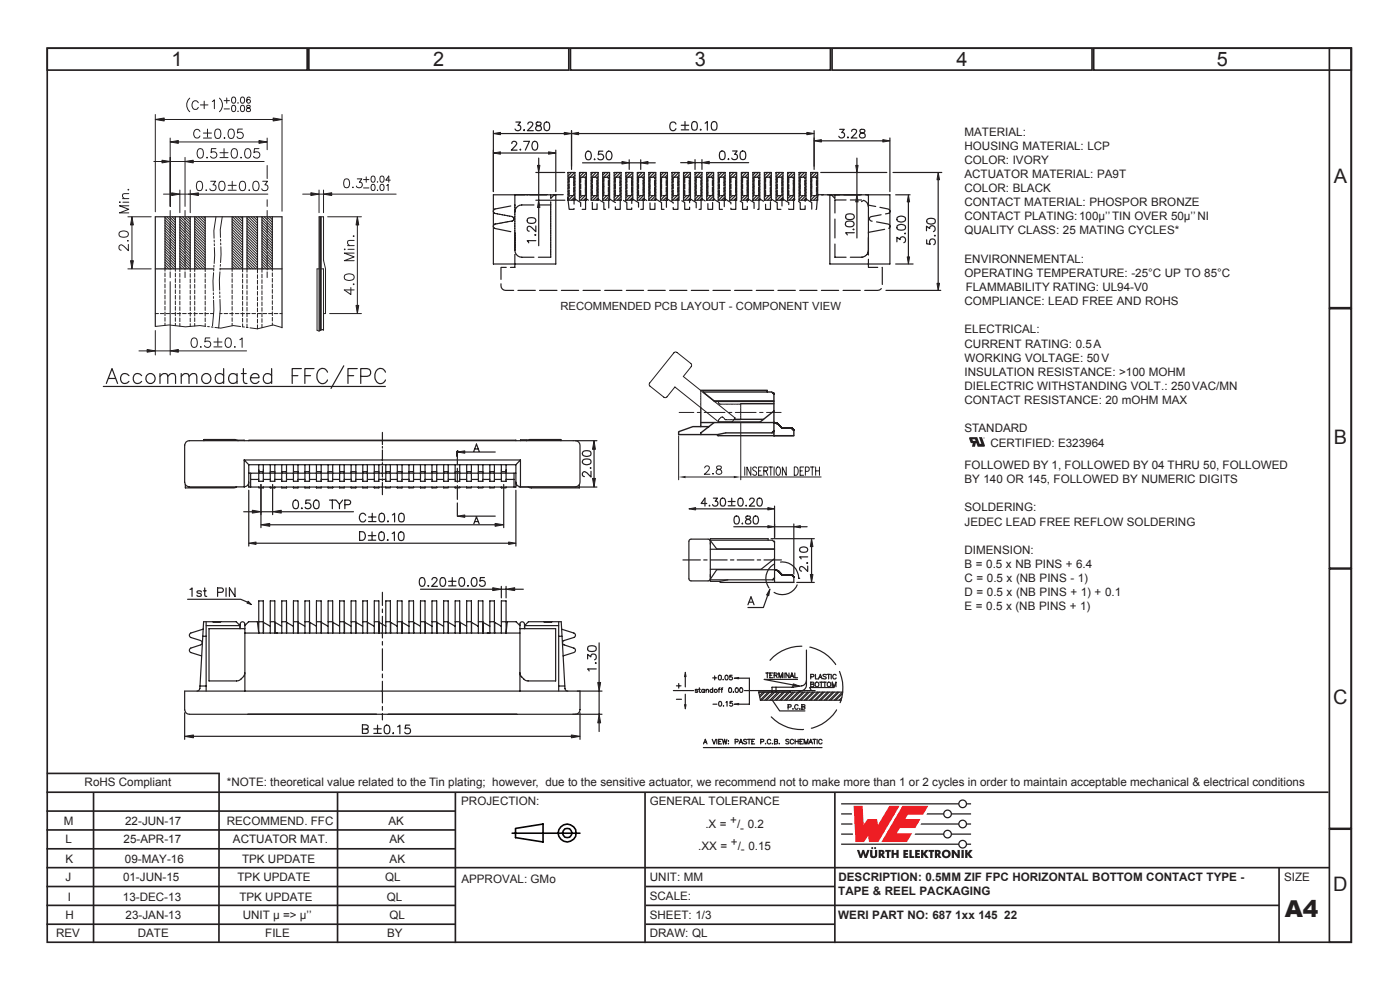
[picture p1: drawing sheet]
<svg xmlns="http://www.w3.org/2000/svg" width="297mm" height="210mm" viewBox="0 0 297 210" stroke-linecap="round" stroke-linejoin="round" font-family="sans-serif">
<defs><g id="words">
<text font-size="4.9" fill="#231f20" x="272.6" y="194.5">A4</text>
<g font-size="4.2" fill="#231f20">
<text x="36.4" y="14">1</text>
<text x="91.9" y="14">2</text>
<text x="147.4" y="14">3</text>
<text x="202.9" y="14">4</text>
<text x="258.2" y="14">5</text>
<text x="282.9" y="38.8">A</text>
<text x="282.9" y="94.1">B</text>
<text x="282.8" y="149.3">C</text>
<text x="282.8" y="189">D</text>
</g>
<g font-size="2.5" fill="#231f20">
<text x="204.6" y="28.8">MATERIAL:</text>
<text x="204.6" y="31.7">HOUSING MATERIAL: LCP</text>
<text x="204.6" y="34.7">COLOR: IVORY</text>
<text x="204.6" y="37.7">ACTUATOR MATERIAL: PA9T</text>
<text x="204.6" y="40.7">COLOR: BLACK</text>
<text x="204.6" y="43.7">CONTACT MATERIAL: PHOSPOR BRONZE</text>
<text x="204.6" y="46.7">CONTACT PLATING:100µ’’TIN OVER 50µ’’NI</text>
<text x="204.6" y="49.7">QUALITY CLASS: 25 MATING CYCLES*</text>
<text x="204.6" y="55.7">ENVIRONNEMENTAL:</text>
<text x="204.6" y="58.7">OPERATING TEMPERATURE: -25°C UP TO 85°C</text>
<text x="204.6" y="64.7">COMPLIANCE: LEAD FREE AND ROHS</text>
<text x="204.9" y="61.8">FLAMMABILITY RATING: UL94-V0</text>
<text x="204.6" y="70.7">ELECTRICAL:</text>
<text x="204.6" y="73.7">CURRENT RATING: 0.5A</text>
<text x="204.6" y="76.7">WORKING VOLTAGE: 50V</text>
<text x="204.6" y="79.7">INSULATION RESISTANCE: &gt;100 MOHM</text>
<text x="204.6" y="82.7">DIELECTRIC WITHSTANDING VOLT.: 250VAC/MN</text>
<text x="204.6" y="85.7">CONTACT RESISTANCE: 20 mOHM MAX</text>
<text x="204.6" y="91.7">STANDARD</text>
<text x="210.1" y="94.7">CERTIFIED: E323964</text>
<text x="204.6" y="99.5">FOLLOWED BY 1, FOLLOWED BY 04 THRU 50, FOLLOWED</text>
<text x="204.6" y="102.5">BY 140 OR 145, FOLLOWED BY NUMERIC DIGITS</text>
<text x="204.6" y="108.5">SOLDERING:</text>
<text x="204.6" y="111.5">JEDEC LEAD FREE REFLOW SOLDERING</text>
<text x="204.6" y="117.5">DIMENSION:</text>
<text x="204.6" y="120.5">B = 0.5 x NB PINS + 6.4</text>
<text x="204.6" y="123.5">C = 0.5 x (NB PINS - 1)</text>
<text x="204.6" y="126.5">D = 0.5 x (NB PINS + 1) + 0.1</text>
<text x="204.6" y="129.5">E = 0.5 x (NB PINS + 1)</text>
<text x="17.9" y="166.8">RoHS Compliant</text>
<text x="48.1" y="166.8">*NOTE: theoretical value related to the Tin plating; however, due to the sensitive actuator, we recommend not to make more than 1 or 2 cycles in order to maintain acceptable mechanical &amp; electrical conditions</text>
<text x="97.8" y="170.8">PROJECTION:</text>
<text x="137.8" y="170.8">GENERAL TOLERANCE</text>
<text x="13.5" y="175">M</text>
<text x="13.9" y="178.8">L</text>
<text x="26.2" y="178.8">25-APR-17</text>
<text x="26.6" y="175">22-JUN-17</text>
<text x="48.1" y="175">RECOMMEND. FFC</text>
<text x="49.4" y="178.8">ACTUATOR MAT.</text>
<text x="82.4" y="175">AK</text>
<text x="82.6" y="178.8">AK</text>
<text x="149.6" y="175.6">.X =</text>
<text x="154.9" y="174.8">+</text>
<text x="155.1" y="179.4">+</text>
<text x="156.4" y="175.6">/ 0.2</text>
<text x="157" y="176.4">-</text>
<text x="13.9" y="183.1">K</text>
<text x="26.5" y="183.1">09-MAY-16</text>
<text x="51.4" y="183.1">TPK UPDATE</text>
<text x="82.7" y="183.1">AK</text>
<text x="148.1" y="180.2">.XX =</text>
<text x="156.5" y="180.2">/ 0.15</text>
<text x="157.2" y="181">-</text>
<text x="13.9" y="186.8">J</text>
<text x="14.4" y="191.1">I</text>
<text x="26.1" y="191.1">13-DEC-13</text>
<text x="26.1" y="186.8">01-JUN-15</text>
<text x="50.4" y="186.8">TPK UPDATE</text>
<text x="50.8" y="191.1">TPK UPDATE</text>
<text x="81.7" y="186.8">QL</text>
<text x="82.1" y="191.1">QL</text>
<text x="97.9" y="187.3">APPROVAL: GMo</text>
<text x="137.8" y="190.9">SCALE:</text>
<text x="137.9" y="186.8">UNIT: MM</text>
<text x="177.8" y="189.8">TAPE &amp; REEL PACKAGING</text>
<text x="177.9" y="186.8">DESCRIPTION: 0.5MM ZIF FPC HORIZONTAL BOTTOM CONTACT TYPE -</text>
<text x="272.4" y="186.8">SIZE</text>
<text x="13.9" y="195">H</text>
<text x="26.6" y="195">23-JAN-13</text>
<text x="51.5" y="195">UNIT µ =&gt; µ’’</text>
<text x="82.6" y="195">QL</text>
<text x="137.8" y="194.8">SHEET: 1/3</text>
<text x="177.8" y="194.8">WERI PART NO: 687</text>
<text x="202.6" y="194.8">1xx 145</text>
<text x="213" y="194.8">22</text>
<text x="11.9" y="198.8">REV</text>
<text x="29.2" y="198.8">DATE</text>
<text x="56.3" y="198.8">FILE</text>
<text x="82.1" y="198.8">BY</text>
<text x="137.8" y="198.8">DRAW: QL</text>
</g>
<text font-size="2.4" fill="#231f20" x="118.9" y="65.8">RECOMMENDED PCB LAYOUT - COMPONENT VIEW</text>
</g></defs>
<!-- layer: Calque 1 -->
<g fill="none" stroke="#231f20" stroke-width=".35">
<path d="M10 10.2h276.7v189.7h-276.7zM10 10.2h55.2v4.7h-55.2zM65.5 10.2h55.2v4.7h-55.2zM121 10.2h55.2v4.7h-55.2zM176.5 10.2h55.2v4.7h-55.2zM232 10.2h54.7v4.7h-54.7zM282 10.2h4.7v55.1h-4.7zM282 65.5h4.7v55h-4.7zM282 120.7h4.7v55h-4.7zM9.8 168h272M9.8 176h86.7M9.8 172h86.7"/>
<path d="M9.9 164.1h36.7M19.8 168v32M46.5 164l-.1 36M71.6 168v32M96.6 168v32M136.8 168v32M177.1 168v32M282 175.9h4.7v24h-4.7zM9.8 192h86.7M9.8 188h86.7M9.8 196h86.7M9.8 184h272.2"/>
<path d="M9.8 180h86.7M137 192h134.3M137 188h40.1M137 196h40.1M271.3 184v16"/>
</g>
<g fill="#ee1d23">
<path d="M181.1 170.9h1.9l.2 4 .9-1.2h2l.2 1.3 2.4-4.1h2.1l-4.5 7.7h-1.9l-.2-1.3-.9 1.3h-1.8z"/>
<path d="M191.4 170.9h5.5l-1.1 1.9h-3.2l-.6 .9h3.3l-1.1 1.9h-3.3l-.6 1.1h3.2l-1.1 1.9h-5.4z"/>
</g>
<g fill="#231f20">
<path d="M181.8 180.3h.5l.3 1 .3-1h.4l.3 1 .4-1h.5l-.6 1.7h-.5l-.3-1-.3 1h-.4z"/>
<path d="M184.6 180.3h.5v1.2l.2 .1 .3-.1v-1.2h.5v1.1a.76 .76 0 0 1-.8 .6 .76 .76 0 0 1-.7-.6z"/>
<path d="M187.8 180.3h1.2v.4h-.4v1.3h-.5l.1-1.3h-.4z"/>
<path d="M189.1 180.3h.5v.6h.6v-.6h.5l-.1 1.7h-.4v-.7h-.6v.7h-.5z"/>
<path d="M191.6 180.3h1.1v.4h-.6v.2h.5v.4h-.5v.3h.6v.4h-1.1z"/>
<path d="M192.9 180.3h.5v1.3h.5v.4h-1z"/>
<path d="M194.1 180.3h1v.4h-.5v.2h.5v.4h-.5v.3h.6v.4h-1.1z"/>
<path d="M195.4 180.3h.5v.7l.5-.7h.6l-.7 .8 .7 .9h-.6l-.5-.7v.7h-.5z"/>
<path d="M197 180.3h1.2v.4h-.4v1.3h-.5v-1.3h-.3z"/>
<path d="M201.9 180.3h.5l.8 1-.1-1h.5v1.7h-.5l-.7-1.1v1.1h-.5z"/>
<path d="M204 180.3h.5v1.7h-.5z"/>
<path d="M204.7 180.3h.5v.7l.5-.7h.6l-.6 .8 .7 .9h-.6l-.6-.7v.7h-.5z"/>
<circle cx="185" cy="179.9" r=".22"/>
<circle cx="185.7" cy="179.9" r=".22"/>
</g>
<g fill="#231f20">
<path d="M186.4 180.3h.5a.55 .55 0 0 1 .7 .3 .55 .55 0 0 1-.3 .7l.5 .7h-.5l-.4-.6v.6h-.5zM186.9 180.7v.3h.2v-.2z" fill-rule="evenodd"/>
<path d="M198.3 180.3h.6a.55 .55 0 0 1 .6 .3 .55 .55 0 0 1-.2 .7l.4 .7h-.5l-.4-.6v.6h-.5zM198.8 180.7v.3h.2l.1-.2z" fill-rule="evenodd"/>
<path d="M199.8 181.1a.95 .95 0 0 1 1.9 0 .95 .95 0 0 1-1.9 0zM200.3 181.2a.5 .5 0 0 0 1 0 .5 .5 0 0 0-1 0z" fill-rule="evenodd"/>
</g>
<path d="M178.4 176.9h2.6M178.4 174.8h2.4M178.4 172.6h2.3" fill="none" stroke="#231f20" stroke-width=".27"/>
<g fill="#231f20">
<path d="M203.5 170.5a.7 .7 0 0 1 1.4 0 .7 .7 0 0 1-1.4 0zM178.4 170.4h24.9a.94 .94 0 0 1 .9-.8 .94 .94 0 0 1 1 .8h.8v.2h-.8a.94 .94 0 0 1-1 .9 .94 .94 0 0 1-.9-.9h-24.9z" fill-rule="evenodd"/>
<path d="M200.3 172.6a.7 .7 0 0 1 1.4 0 .7 .7 0 0 1-1.4 0zM196.7 172.5h3.4a.94 .94 0 0 1 .9-.8 .94 .94 0 0 1 1 .8h4v.3h-4a.94 .94 0 0 1-1 .8 .94 .94 0 0 1-.9-.8h-3.6z" fill-rule="evenodd"/>
<path d="M203.5 174.8a.7 .7 0 0 1 1.4 0 .7 .7 0 0 1-1.4 0zM195.4 174.7h7.9a.94 .94 0 0 1 .9-.9 .94 .94 0 0 1 1 .9h.8v.2h-.8a.94 .94 0 0 1-1 .8 .94 .94 0 0 1-.9-.8h-8z" fill-rule="evenodd"/>
<path d="M200.3 176.9a.7 .7 0 0 1 1.4 0 .7 .7 0 0 1-1.4 0zM194.2 176.8h5.9a.94 .94 0 0 1 .9-.8 .94 .94 0 0 1 1 .8h4v.3h-4a.94 .94 0 0 1-1 .8 .94 .94 0 0 1-.9-.8h-6.1z" fill-rule="evenodd"/>
<path d="M203.5 179.1a.7 .7 0 0 1 1.4 0 .7 .7 0 0 1-1.4 0zM178.4 178.9h24.9a.94 .94 0 0 1 .9-.8 .94 .94 0 0 1 1 .8h.8v.3h-.8a.94 .94 0 0 1-1 .8 .94 .94 0 0 1-.9-.8h-24.9z" fill-rule="evenodd"/>
</g>
<g fill="none" stroke="#231f20" stroke-width=".25">
<path d="M120.5 36.6h1.5v5.9h-1.5zM120.7 37.6h.1M120.7 37.6v1.1M120.7 39v1.1M121 37.6h.7v.4M121.7 38.3v1.1M121.7 39.7v1.1M122.9 36.6h1.5v5.9h-1.5zM123.2 37.6h.1M123.2 37.6v1.1M123.2 39v1.1M123.5 37.6h.7v.4"/>
<path d="M124.2 38.3v1.1M124.2 39.7v1.1M125.4 36.6h1.5v5.9h-1.5zM125.7 37.6h.1M125.7 37.6v1.1M125.7 39v1.1M125.9 37.6h.7v.4M126.6 38.3v1.1M126.6 39.7v1.1M127.8 36.6h1.5v5.9h-1.5zM128.1 37.6h.1M128.1 37.6v1.1"/>
<path d="M128.1 39v1.1M128.4 37.6h.7v.4M129.1 38.3v1.1M129.1 39.7v1.1M130.3 36.6h1.5v5.9h-1.5zM130.5 37.6h.1M130.5 37.6v1.1M130.5 39v1.1M130.8 37.6h.7v.4M131.5 38.3v1.1M131.5 39.7v1.1M132.8 36.6h1.4v5.9h-1.4z"/>
<path d="M133 37.6h.1M133 37.6v1.1M133 39v1.1M133.3 37.6h.7v.4M134 38.3v1.1M134 39.7v1.1M135.2 36.6h1.5v5.9h-1.5zM135.5 37.6h.1M135.5 37.6v1.1M135.5 39v1.1M135.7 37.6h.7v.4M136.4 38.3v1.1"/>
<path d="M136.4 39.7v1.1M137.6 36.6h1.5v5.9h-1.5zM137.9 37.6h.1M137.9 37.6v1.1M137.9 39v1.1M138.2 37.6h.7v.4M138.9 38.3v1.1M138.9 39.7v1.1M140.1 36.6h1.5v5.9h-1.5zM140.3 37.6h.1M140.3 37.6v1.1M140.3 39v1.1"/>
<path d="M140.6 37.6h.7v.4M141.3 38.3v1.1M141.3 39.7v1.1M142.6 36.6h1.4v5.9h-1.4zM142.8 37.6h.1M142.8 37.6v1.1M142.8 39v1.1M143.1 37.6h.7v.4M143.8 38.3v1.1M143.8 39.7v1.1M145 36.6h1.5v5.9h-1.5zM145.3 37.6h.1"/>
<path d="M145.3 37.6v1.1M145.3 39v1.1M145.5 37.6h.7v.4M146.2 38.3v1.1M146.2 39.7v1.1M147.4 36.6h1.5v5.9h-1.5zM147.7 37.6h.1M147.7 37.6v1.1M147.7 39v1.1M148 37.6h.7v.4M148.7 38.3v1.1M148.7 39.7v1.1"/>
<path d="M149.9 36.6h1.5v5.9h-1.5zM150.2 37.6h.1M150.2 37.6v1.1M150.2 39v1.1M150.4 37.6h.7v.4M151.1 38.3v1.1M151.1 39.7v1.1M152.4 36.6h1.4v5.9h-1.4zM152.6 37.6h.1M152.6 37.6v1.1M152.6 39v1.1M152.9 37.6h.7v.4"/>
<path d="M153.6 38.3v1.1M153.6 39.7v1.1M154.8 36.6h1.5v5.9h-1.5zM155.1 37.6h.1M155.1 37.6v1.1M155.1 39v1.1M155.3 37.6h.8v.4M156.1 38.3v1.1M156.1 39.7v1.1M157.3 36.6h1.4v5.9h-1.4zM157.5 37.6h.1M157.5 37.6v1.1"/>
<path d="M157.5 39v1.1M157.8 37.6h.7v.4M158.5 38.3v1.1M158.5 39.7v1.1M159.7 36.6h1.5v5.9h-1.5zM160 37.6h.1M160 37.6v1.1M160 39v1.1M160.3 37.6h.6v.4M160.9 38.3v1.1M160.9 39.7v1.1M162.2 36.6h1.4v5.9h-1.4z"/>
<path d="M162.4 37.6h.1M162.4 37.6v1.1M162.4 39v1.1M162.7 37.6h.7v.4M163.4 38.3v1.1M163.4 39.7v1.1M164.6 36.6h1.5v5.9h-1.5zM164.9 37.6h.1M164.9 37.6v1.1M164.9 39v1.1M165.1 37.6h.8v.4M165.9 38.3v1.1"/>
<path d="M165.9 39.7v1.1M167.1 36.6h1.4v5.9h-1.4zM167.3 37.6h.1M167.3 37.6v1.1M167.3 39v1.1M167.6 37.6h.7v.4M168.3 38.3v1.1M168.3 39.7v1.1M169.5 36.6h1.5v5.9h-1.5zM169.8 37.6h.1M169.8 37.6v1.1M169.8 39v1.1"/>
<path d="M170.1 37.6h.6v.4M170.7 38.3v1.1M170.7 39.7v1.1M172 36.6h1.5v5.9h-1.5zM172.2 37.6h.1M172.2 37.6v1.1M172.2 39v1.1M172.5 37.6h.7v.4M173.2 38.3v1.1M173.2 39.7v1.1M104.7 44.8l.1 .3M104.7 48l.1 .3"/>
<path d="M104.7 41.3h13.2v14.7h-13.2zM104.8 44.5l-.1 .3M104.8 47.7l-.1 .3M104.8 45.2l.4 .1M104.8 48.4l3.6 .7M105.2 47.5l-.4 .1M105.2 45.3l.3 .1M105.5 47.5h-.3M105.6 45.4l.3 .1M105.9 47.4h-.3M106 45.5h.2M106.2 47.3l-.2 .1"/>
<path d="M106.3 45.5l.3 .1M106.6 47.2l-.3 .1M106.7 45.6h.3M107 47.2h-.3M107 45.6l.3 .1M107.3 47.1l-.3 .1M107.4 56.7h-1.1v2.6M107.4 45.7l.3 .1M107.7 47.1h-.3M107.8 45.8h.2M108 47h-.2M108.1 45.8l.3 .1"/>
<path d="M108.4 43.7l-3.6 .7M108.4 46.9l-.3 .1M108.5 45.9l.3 .2M108.8 46.8l-.3 .1M108.9 46.1l.1 .3M109 46.5l-.1 .2M109.2 49.3v3.8a1.49 1.49 0 0 0 1.5 1.5h2.6M109.2 43.7v.3M109.2 44.1v.3M109.2 44.5v.3M109.2 44.8v.3M109.2 45.2v.3"/>
<path d="M109.2 45.6v.3M109.2 46v.2M109.2 46.3v.3M109.2 46.7v.3M109.2 47v.4M109.2 47.4v.3M109.2 47.8v.3M109.2 48.1v.3M109.2 48.5v.3M109.2 48.9v.3M109.2 54v2.7h-.9M111.4 41.3h-2.2v2.4"/>
<path d="M113.3 43.5h-2.6a1.49 1.49 0 0 0-1.5 1.4M114.2 43.5h2.6M116.8 54.4v.2h-2.6M116.8 42.8v.1M116.8 43v.3M116.8 43.4v.3M116.8 43.7v.4M116.8 44.1v.3M116.8 44.5v.3M116.8 44.8v.3M116.8 45.2v.3M116.8 45.6v.3"/>
<path d="M116.8 46v.2M116.8 46.3v.3M116.8 46.7v.3M116.8 47.1v.3M116.8 47.4v.3M116.8 47.8v.3M116.8 48.1v.4M116.8 48.5v.3M116.8 48.9v.3M116.8 49.3v.2M116.8 49.6v.3M116.8 50v.3"/>
<path d="M116.8 50.4v.3M116.8 50.7v.3M116.8 51.1v.3M116.8 51.5v.3M116.8 51.8v.3M116.8 52.2v.3M116.8 52.6v.3M116.8 53v.2M116.8 53.3v.3M116.8 53.7v.3M116.8 54v.4M119.5 41.3h-1.9l-.8 .8v-.7"/>
<path d="M120.4 42l.3 2.4h1.1v-.2M120.7 40.4v1.1M121.7 41.1v.4h-.7M121.8 43.3v-1.2l1.4 .8v.9M123.2 40.4v1.1M124.2 41.1v.4h-.7M124.8 42.5l-.6-.4v2.3h-.7M125.6 42.9l.1 1.5h1v-1.2M125.7 40.4v1.1M126.6 41.1v.4h-.7M126.7 42.3v-.2l1.4 .8v1.5h.4M128.1 40.4v1.1"/>
<path d="M129.1 41.1v.4h-.7M130.5 43l-1.4-.9v2M130.5 40.4v1.1M131.5 41.1v.4h-.7M131.6 42.3v2.1h-1.1v-.5M132.3 42.5l.7 .4v1.5h1v-.3M133 40.4v1.1M134 41.1v.4h-.7M134 43.2v-1.1l1.5 .8v1M135.5 40.4v1.1M136.4 41.1v.4h-.7M137.2 42.5l-.7-.4v2.3h-.6"/>
<path d="M137.9 43v1.4h1v-1.3M137.9 40.4v1.1M138.9 41.1v.4h-.7M138.9 42.2l1.4 .7v1.5h.6M140.3 40.4v1.1M141.3 41.1v.4h-.7M142.8 43.1v-.2l-1.4-.8v1.9M142.8 40.4v1.1M143.8 41.1v.4h-.7M143.9 42.1l-.1 2.3h-1v-.4M144.6 42.6l.7 .3v1.5h1v-.5M145.3 40.4v1.1"/>
<path d="M146.2 41.1v.4h-.7M146.3 43v-.9l1.4 .8v1.2M147.7 40.4v1.1M148.7 41.1v.4h-.7M149.6 42.6l-.9-.5v2.3h-.4M150.2 40.4v1.1M151.1 41.1v.4h-.7M151.2 42.9v1.5h-1v-1.2M151.3 42.2l1.3 .7v1.5h.7M152.6 40.4v1.1M153.6 41.1v.4h-.7M155.1 43.3v-.4l-1.4-.8v1.7"/>
<path d="M155.1 40.4v1.1M156.1 41.1v.4h-.8M156.2 42.2l-.1-.1v2.3h-1v-.2M157 42.7l.5 .2v1.5h1v-.6M157.5 40.4v1.1M158.5 41.1v.4h-.7M158.5 42.9v-.8l1.5 .8v1.3M160 40.4v1.1M160.9 41.1v.4h-.6M162 42.7l-1-.6v2.3h-.3M162.4 40.4v1.1M163.4 41.1v.4h-.7"/>
<path d="M163.5 42.8v1.6h-1.1v-1.1M163.7 42.3l1.2 .6v1.5h.8M164.9 40.4v1.1M165.9 41.1v.4h-.8M167.3 43.4v-.5l-1.4-.8v1.6M167.3 40.4v1.1M168.3 41.1v.4h-.7M168.6 42.3l-.2-.2v2.3h-1.1v-.1M169.4 42.7l.4 .2v1.5h1v-.7M169.8 40.4v1.1M170.7 41.1v.4h-.6M170.8 42.7v-.6l1.4 .8v1.5"/>
<path d="M172.2 40.4v1.1M173.2 41.1v.4h-.7M174.3 41.3h14.5v14.7h-12.8v-14.7M174.6 41.3h-1.1l-.3 3.1h-.1M175.6 41.3h.7l.8 .8v-.8h1M177.1 51.8v2.8h2.4M177.1 46.5v4M179.5 42.4h-2.4v2.8M180.4 42.4h2.4M182.8 42.8l.4-.3a1.51 1.51 0 0 1 1 1.4M183 54.5l-2.6 .1M183.3 54.4l-.3 .1"/>
<path d="M183.6 54.3l-.2 .1M183.7 41.3h.5v2.2l1.6 .3M183.9 54l-.2 .2M184.1 53.7l-.2 .3M184.2 53.3l-.1 .3M184.2 55v1.7h2M184.2 43.5v.2M184.2 43.7v.3M184.2 44.1v.3M184.2 44.5v.3M184.2 44.8v.3M184.2 45.2v.3"/>
<path d="M184.2 45.6v.3M184.2 46v.2M184.2 46.3v.3M184.2 46.7v.3M184.2 47v.4M184.2 47.4v.3M184.2 47.8v.3M184.2 48.1v.3M184.2 48.5v.3M184.2 48.9v.3M184.2 49.3v.2M184.2 49.6v.3"/>
<path d="M184.2 50v.3M184.2 50.4v3.7M184.2 53.1v.2M186 47.1l2.6 .5 .2 .5-.3 .3M186.7 44l1.7 .3a.48 .48 0 0 1 .4 .5 .48 .48 0 0 1-.4 .5l-.5 .1M186.9 45.6l-2.1 .4a.5 .5 0 0 0-.4 .5 .5 .5 0 0 0 .6 .4M187.1 56.7l.1 3.6M187.7 48.6l-3.5 .7v.2M106.3 60.2a1.1 1.1 0 0 0 .9 1.4h1.8M109.9 61.6h3.7M114.5 61.6h3.7M119.1 61.6h3.7"/>
<path d="M123.7 61.6h3.6M128.3 61.6h3.6M132.9 61.6h3.6M137.5 61.6h3.6M142.1 61.6h3.6M146.7 61.6h3.7M151.2 61.6h3.7M155.8 61.6h3.7M160.4 61.6h3.7M165 61.6h3.7M169.7 61.6h3.6M174.3 61.6h3.6"/>
<path d="M178.8 61.6h3.7M187 61.2l-.8 .4h-2.8M43.3 93.5v-.3h6.5l.7 .3M51.8 97.6h58.6M51.8 97.6l1 1M51.8 97.6v5.7M52.8 98.6h56.6M52.8 98.6v4.7h56.6v-4.7M54.9 98.6v3.5h1v-3.5M57.3 98.6v3.5h1v-3.5M59.8 98.6v3.5h1v-3.5M62.2 98.6v3.5h1v-3.5"/>
<path d="M64.7 98.6v3.5h1v-3.5M67.1 98.6v3.5h1v-3.5M69.6 98.6v3.5h1v-3.5M72 98.6v3.5h1v-3.5M74.5 98.6v3.5h1v-3.5M77 98.6v3.5h.9v-3.5M79.4 98.6v3.5h1v-3.5M81.1 91.7v2.6M81.1 94.7v.4M81.1 95.5v2.3M81.1 98.1v.4M81.1 98.9v2.3"/>
<path d="M81.8 98.6v3.5h1v-3.5M84.3 98.6v3.5h1v-3.5M86.8 98.6v3.5h.9v-3.5M89.2 98.6v3.5h1v-3.5M91.6 98.6v3.5h1v-3.5M94.1 98.6v3.5h1v-3.5M96.6 98.6v3.5h.9v-3.5M99 98.6v3.5h1v-3.5M101.5 98.6v3.5h.9v-3.5M103.9 98.6v3.5h1v-3.5M106.4 98.6v3.5h1v-3.5M109.4 98.6l1-1v5.7a.98 .98 0 0 1-1-1"/>
<path d="M111.7 93.5l.7-.3h6.6v.3M121.6 93.5h-81.4a.98 .98 0 0 0-1 .9v7.9a.98 .98 0 0 0 1 1h11.6M39.3 102.8v.7h10.2l.7-.2M52.8 102.3a.98 .98 0 0 1-1 1M52.8 100.4h56.6M53.2 100.4v2.9M53.2 101.7h1.7M54.9 103.3v.2h1v-.2M54.9 100h1M55.9 101.7h1.4M57.3 100h1M57.3 103.3v.2h1v-.2"/>
<path d="M58.3 101.7h1.5M59.8 100h1M59.8 103.3v.2h1v-.2M60.8 101.7h1.4M62.2 100h1M62.2 103.3v.2h1v-.2M63.2 101.7h1.5M64.7 100h1M64.7 103.3v.2h1v-.2M65.7 101.7h1.4M67.1 100h1M67.1 103.3v.2h1v-.2"/>
<path d="M68.1 101.7h1.5M69.6 100h1M69.6 103.3v.2h1v-.2M70.6 101.7h1.4M72 100h1M72 103.3v.2h1v-.2M73 101.7h1.5M74.5 100h1M74.5 103.3v.2h1v-.2M75.5 101.7h1.5M77 100h.9M77 103.3v.2h.9v-.2"/>
<path d="M77.9 101.7h1.5M79.4 100h1M79.4 103.3v.2h1v-.2M80.4 101.7h1.4M81.1 101.6v.4M81.1 102.3v2.6M81.8 103.3v.2h1v-.2M81.8 100h1M82.8 101.7h1.5M84.3 103.3v.2h1v-.2M84.3 100h1M85.3 101.7h1.5"/>
<path d="M86.8 103.3v.2h.9v-.2M86.8 100h.9M87.7 101.7h1.5M89.2 103.3v.2h1v-.2M89.2 100h1M90.2 101.7h1.4M91.6 103.3v.2h1v-.2M91.6 100h1M92.6 101.7h1.5M94.1 103.3v.2h1v-.2M94.1 100h1M95.1 101.7h1.5"/>
<path d="M96.6 103.3v.2h.9v-.2M96.6 100h.9M97.5 101.7h1.5M99 103.3v.2h1v-.2M99 100h1M100 101.7h1.5M101.5 103.3v.2h.9v-.2M101.5 100h.9M102.4 101.7h1.5M103.9 103.3v.2h1v-.2M103.9 100h1M104.9 101.7h1.5"/>
<path d="M106.4 103.3v.2h1v-.2M106.4 100h1M107.4 101.7h1.6M109 100.4v2.9M122.9 102.8v.7h-10.2l-.7-.2M42.5 135.9a.49 .49 0 0 1 .4 .4 .49 .49 0 0 1-.4 .5M43.2 131.9h6.9l.8 .8h-7.2M50.9 133.4v-1a.5 .5 0 0 1 .5-.5 .5 .5 0 0 1 .5 .5v14.2M51.9 133.4h-7.6v11h5.9a2.1 2.1 0 0 0 1.7-1.7M51.9 132.7l.8-.8h1.9l.3 2.4v-6.8h1v6.8M51.9 134.3h58.4M54.9 131.9h1"/>
<path d="M57.3 131.9h1M57.3 134.3v-6.8h1v6.8M59.8 131.9h1M59.8 134.3v-6.8h1v6.8M62.2 131.9h1M62.2 134.3v-6.8h1v6.8M64.7 131.9h1M64.7 134.3v-6.8h1v6.8M67.1 131.9h1M67.1 134.3v-6.8h1v6.8M69.6 131.9h1M69.6 134.3v-6.8h1v6.8"/>
<path d="M72 131.9h1M72 134.3v-6.8h1v6.8M74.5 131.9h1M74.5 134.3v-6.8h1v6.8M77 131.9h.9M77 134.3v-6.8h.9v6.8M79.4 131.9h1M79.4 134.3v-6.8h1v6.8M81.1 125.6v2.8M81.1 129.2v.7M81.1 130.7v4.6M81.1 136.1v.7"/>
<path d="M81.1 137.6v4.6M81.8 132.8h.1M81.8 132.8l-1.4-.8v2.3M81.8 131.9h1M81.8 134.3v-6.8h1v6.8M84.2 132.8h.1M84.2 132.8l-1.3-.8v2.3M84.3 131.9h1M84.3 134.3v-6.8h1v6.8M86.8 131.9h.9M86.8 134.3v-6.8h.9v6.8M86.8 132.8l-1.5-.8v2.3"/>
<path d="M89.2 131.9h1M89.2 134.3v-6.8h1v6.8M89.2 132.8l-1.4-.8v2.3M91.6 131.9h1M91.6 134.3v-6.8h1v6.8M91.6 132.8l-1.4-.8v2.3M94.1 131.9h1M94.1 134.3v-6.8h1v6.8M94.1 132.8l-1.4-.8v2.3M96.6 131.9h.9M96.6 134.3v-6.8h.9v6.8M96.6 132.8l-1.5-.8v2.3"/>
<path d="M99 131.9h1M99 134.3v-6.8h1v6.8M99 132.8l-1.4-.8v2.3M100 132l1.5 .8M101.5 131.9h.9M101.5 134.3v-6.8h.9v6.8M102.5 132l1.4 .8M103.9 132.8h.1M103.9 131.9h1M103.9 134.3v-6.8h1v6.8M106.3 132.8h.1M106.3 132.8l-1.3-.8v2.3"/>
<path d="M106.4 131.9h1M110.3 133.4h7.6v11h-5.9a2.12 2.12 0 0 1-1.7-1.7M110.3 132.7l-.8-.8h-1.9l-.2 2.4v-6.8h-1v6.8M111.3 133.4v-1a.49 .49 0 0 0-.5-.5 .49 .49 0 0 0-.5 .5v14.2M119.1 131.9h-7l-.8 .8h7.2M39.2 151.2v5.6M39.2 146.6h83.8M40.2 151.5h81.8M41 156.2h80.2M81.1 143v.8M81.1 144.5v4.6M81.1 149.9v.8"/>
<path d="M81.1 151.4v1.3M123 151.2v5.6"/>
</g>
<path d="M121.2 155.9l1.8 .3-1.8 .3z" fill="#231f20"/>
<path d="M121.2 155.9l1.8 .3-1.8 .3z" fill="none" stroke="#231f20" stroke-width=".21"/>
<path d="M39.2 156.2l1.8-.3v.6z" fill="#231f20"/>
<path d="M39.2 156.2l1.8-.3v.6z" fill="none" stroke="#231f20" stroke-width=".21"/>
<path d="M51.7 108.6h1.8M55.4 102.8v6.4M55.4 108.6h2.4M57.8 102.8v6.4M59.7 108.6h15.3M76.9 154.6l1.1 .2v.6l-.3 .2h-.8v-1.9h.8l.3 .2v.6l-.3 .1" fill="none" stroke="#231f20" stroke-width=".25"/>
<path d="M53.5 108.2l1.9 .4-1.9 .2z" fill="#231f20"/>
<path d="M53.5 108.2l1.9 .4-1.9 .2z" fill="none" stroke="#231f20" stroke-width=".21"/>
<path d="M57.8 108.6l1.9-.4v.6z" fill="#231f20"/>
<path d="M57.8 108.6l1.9-.4v.6z" fill="none" stroke="#231f20" stroke-width=".21"/>
<path d="M55.4 102.8v9.1M57.2 111.3h47.8M62.4 106.2a.56 .56 0 0 1 .9 .2 1.62 1.62 0 0 1-.2 1.4 .62 .62 0 0 1-.9-.2 1.36 1.36 0 0 1 .2-1.4zM63.9 107.8h.2zM65.8 106.1h-.9l-.1 .8a.66 .66 0 0 1 1 0 .66 .66 0 0 1-.1 1 .66 .66 0 0 1-1-.3M66.8 106.2a.56 .56 0 0 1 .8 .2 1.21 1.21 0 0 1-.4 1.5h-.2a1.1 1.1 0 0 1-.2-1.7zM69.9 106.1h1.3M70.5 106.1v1.8M71.3 106.1l.7 .9v.9M72.7 106.1l-.7 .9M73.2 107h.7a.49 .49 0 0 0 .5-.4 .49 .49 0 0 0-.5-.5h-.7v1.8M106.9 102.8v9.1" fill="none" stroke="#231f20" stroke-width=".25"/>
<path d="M55.4 111.3l1.8-.3v.6z" fill="#231f20"/>
<path d="M55.4 111.3l1.8-.3v.6z" fill="none" stroke="#231f20" stroke-width=".21"/>
<path d="M105 111l1.9 .3-1.9 .3z" fill="#231f20"/>
<path d="M105 111l1.9 .3-1.9 .3z" fill="none" stroke="#231f20" stroke-width=".21"/>
<g fill="none" stroke="#231f20" stroke-width=".25">
<path d="M77.6 109.3a.69 .69 0 0 0-.8-.4 .69 .69 0 0 0-.6 .7v.4a.69 .69 0 0 0 .6 .7 .69 .69 0 0 0 .8-.4M78.1 113.6h1.6M78.1 114.6h1.6M78.2 109.7h1.6M78.2 110.6h1.6M78.9 112.8v1.6M79 108.9v1.6M80.6 112.9a.59 .59 0 0 1 .9 .3v1.1a.61 .61 0 0 1-1.1 0 1.61 1.61 0 0 1 .2-1.4zM80.6 109a.59 .59 0 0 1 .9 .2v1.2a.61 .61 0 0 1-1.1 0 1.61 1.61 0 0 1 .2-1.4zM82.3 114.5v.2l-.1-.1zM82.3 110.5v.2l-.1-.1zM83.2 113.2l.5-.4v1.9"/>
<path d="M83.2 109.2l.5-.3v1.8M84.8 112.9a.59 .59 0 0 1 .9 .3v1.1a.61 .61 0 0 1-1.1 0 1.61 1.61 0 0 1 .2-1.4zM84.8 109a.59 .59 0 0 1 .9 .2v1.2a.61 .61 0 0 1-1.1 0 1.61 1.61 0 0 1 .2-1.4zM127.1 136.4v8.4M79.3 154.6h1.6M79.3 155.6h1.6M80.1 153.8v1.6M81.7 153.9a.59 .59 0 0 1 .9 .3v1.1a.61 .61 0 0 1-1 0 1.61 1.61 0 0 1 .1-1.4zM83.4 155.5v.1h-.1zM84.4 154.2l.4-.4v1.8M86.9 153.8h-.9l-.1 .8a.65 .65 0 0 1 1 0 .65 .65 0 0 1-.1 .9 .65 .65 0 0 1-.9-.2M121.5 151.5h6.2"/>
<path d="M122.5 146.6h5.2M127.1 146.6v4.9M127.1 153.3v1.9"/>
</g>
<path d="M127.1 151.5l.3 1.8h-.6z" fill="#231f20"/>
<path d="M127.1 151.5l.3 1.8h-.6z" fill="none" stroke="#231f20" stroke-width=".21"/>
<path d="M126.8 144.8h.6l-.3 1.8z" fill="#231f20"/>
<path d="M126.8 144.8h.6l-.3 1.8z" fill="none" stroke="#231f20" stroke-width=".21"/>
<path d="M52.8 104v11.8M54.3 115.2h53.6M109.4 104v11.8M124.7 139.8v-1l.6 .5a.62 .62 0 0 1 .6-.6 .62 .62 0 0 1 .7 .6 .62 .62 0 0 1-.5 .7M124.7 137.2l.3-.2a1.71 1.71 0 0 1 1.4 .2 .64 .64 0 0 1-.3 .9h-1.1a.67 .67 0 0 1-.3-.9zM126.3 140.6h.2l-.1 .1zM126.5 141.9h-1.8l.3 .4" fill="none" stroke="#231f20" stroke-width=".25"/>
<path d="M52.8 115.2l1.5-.2v.5z" fill="#231f20"/>
<path d="M52.8 115.2l1.5-.2v.5z" fill="none" stroke="#231f20" stroke-width=".21"/>
<path d="M107.9 115l1.5 .2-1.5 .3z" fill="#231f20"/>
<path d="M107.9 115l1.5 .2-1.5 .3z" fill="none" stroke="#231f20" stroke-width=".21"/>
<path d="M121.6 93.5h5M126 95.3v6.2M76.3 112.8h.6a.98 .98 0 0 1 .6 .9 .98 .98 0 0 1-.6 .9h-.6zM110.1 103.3h16.5" fill="none" stroke="#231f20" stroke-width=".25"/>
<path d="M126 93.5l.3 1.8h-.6z" fill="#231f20"/>
<path d="M126 93.5l.3 1.8h-.6z" fill="none" stroke="#231f20" stroke-width=".21"/>
<path d="M125.7 101.5h.6l-.3 1.8z" fill="#231f20"/>
<path d="M125.7 101.5h.6l-.3 1.8z" fill="none" stroke="#231f20" stroke-width=".21"/>
<path d="M121.2 27.7v8.2M122.8 28.3h48.4M172.7 27.7v8.2M123.7 97.6a1.45 1.45 0 0 1 1.6 0 .62 .62 0 0 1-.2 .9 .86 .86 0 0 1-1.1 .1 .86 .86 0 0 1-.3-1zM123.7 95.8a1.45 1.45 0 0 1 1.6 0 .62 .62 0 0 1-.2 .9 .86 .86 0 0 1-1.1 .1 .86 .86 0 0 1-.3-1zM125.2 99.3h.2l-.1 .1zM125.4 100v1.2l-.9-.9a.53 .53 0 0 0-.5-.3 .53 .53 0 0 0-.5 .4l.2 .5 .3 .2" fill="none" stroke="#231f20" stroke-width=".25"/>
<path d="M171.2 28.1l1.5 .2-1.5 .3z" fill="#231f20"/>
<path d="M171.2 28.1l1.5 .2-1.5 .3z" fill="none" stroke="#231f20" stroke-width=".21"/>
<path d="M121.2 28.3l1.6-.2v.5z" fill="#231f20"/>
<path d="M121.2 28.3l1.6-.2v.5z" fill="none" stroke="#231f20" stroke-width=".21"/>
<path d="M123.6 34.5h8.3M133.5 33.9v2M133.5 34.5h2.4M135.9 33.9v2M137.5 34.5h1.5M143.4 26.3a.66 .66 0 0 0-.8-.4 .66 .66 0 0 0-.5 .7 .76 .76 0 0 0 .2 1 .76 .76 0 0 0 1-.1l.1-.2" fill="none" stroke="#231f20" stroke-width=".25"/>
<path d="M135.9 34.5l1.6-.2v.5z" fill="#231f20"/>
<path d="M135.9 34.5l1.6-.2v.5z" fill="none" stroke="#231f20" stroke-width=".21"/>
<path d="M131.9 34.3l1.6 .2-1.6 .3z" fill="#231f20"/>
<path d="M131.9 34.3l1.6 .2-1.6 .3z" fill="none" stroke="#231f20" stroke-width=".21"/>
<path d="M124.5 32.2a.56 .56 0 0 1 .8 .2 .86 .86 0 0 1 .1 1 .86 .86 0 0 1-.9 .4 1.3 1.3 0 0 1 0-1.6zM126.1 33.8h.1l-.1 .1zM127.9 32.1h-.9l-.1 .8a.65 .65 0 0 1 1-.1 .65 .65 0 0 1-.1 1 .65 .65 0 0 1-1-.2M128.9 32.2a.56 .56 0 0 1 .8 .2 .86 .86 0 0 1 .1 1 .86 .86 0 0 1-.9 .4 1.3 1.3 0 0 1 0-1.6zM172.7 29.3v6M174.3 29.9h13M188.8 29.3v11.3" fill="none" stroke="#231f20" stroke-width=".25"/>
<path d="M172.7 29.9l1.6-.3v.5z" fill="#231f20"/>
<path d="M172.7 29.9l1.6-.3v.5z" fill="none" stroke="#231f20" stroke-width=".21"/>
<path d="M187.3 29.6l1.5 .3-1.5 .2z" fill="#231f20"/>
<path d="M187.3 29.6l1.5 .3-1.5 .2z" fill="none" stroke="#231f20" stroke-width=".21"/>
<path d="M144.4 34.5h1.5M147.4 33.9v2M147.4 34.5h1.5M148.9 33.9v2M150.5 34.5h8.3M178.1 27.4h1l-.5 .7a.61 .61 0 0 1 .4 1 .61 .61 0 0 1-1.1-.2M179.8 29.2h.2l-.1 .1zM180.7 27.9v-.3l.3-.2 .5 .1 .2 .3-.2 .6-.9 .9h1.2M182.5 27.5a.38 .38 0 0 0 .2 .6 .69 .69 0 0 1 .7 .2 .69 .69 0 0 1 .1 .8 .66 .66 0 0 1-.7 .2 .66 .66 0 0 1-.5-.6 .99 .99 0 0 1 1.1-.7l.1-.3a.74 .74 0 0 0-1-.2z" fill="none" stroke="#231f20" stroke-width=".25"/>
<path d="M145.9 34.2l1.5 .3-1.5 .3z" fill="#231f20"/>
<path d="M145.9 34.2l1.5 .3-1.5 .3z" fill="none" stroke="#231f20" stroke-width=".21"/>
<path d="M148.9 34.5l1.6-.3v.6z" fill="#231f20"/>
<path d="M148.9 34.5l1.6-.3v.6z" fill="none" stroke="#231f20" stroke-width=".21"/>
<path d="M104.7 31.8v8.8M106.2 32.5h10.2M117.9 31.8v8.8M152.9 32.1a.59 .59 0 0 1 .9 .3v1.1a.61 .61 0 0 1-1.1 0 1.61 1.61 0 0 1 .2-1.4zM154.4 33.8h.2zM155.4 32h1l-.6 .7a.61 .61 0 0 1 .5 1 .61 .61 0 0 1-1.1-.2M157.2 32.1a.59 .59 0 0 1 .9 .3v1.1a.61 .61 0 0 1-1 0 1.61 1.61 0 0 1 .1-1.4z" fill="none" stroke="#231f20" stroke-width=".25"/>
<path d="M116.4 32.2l1.5 .3-1.5 .2z" fill="#231f20"/>
<path d="M116.4 32.2l1.5 .3-1.5 .2z" fill="none" stroke="#231f20" stroke-width=".21"/>
<path d="M104.7 32.5l1.5-.3v.5z" fill="#231f20"/>
<path d="M104.7 32.5l1.5-.3v.5z" fill="none" stroke="#231f20" stroke-width=".21"/>
<path d="M104.7 27.7v12.9M106.2 28.3h13.5M108.6 30.4l.3-.4h.4l.3 .3-.3 .7-.8 .8h1.2M110.3 31.7h.2l-.1 .1zM111.1 30h1.2l-.9 1.8M113.1 30.1a.58 .58 0 0 1 .9 .2 1.27 1.27 0 0 1-.4 1.5h-.2a1.18 1.18 0 0 1-.3-1.7zM121.2 27.7v7.6" fill="none" stroke="#231f20" stroke-width=".25"/>
<path d="M119.7 28.1l1.5 .2-1.5 .3z" fill="#231f20"/>
<path d="M119.7 28.1l1.5 .2-1.5 .3z" fill="none" stroke="#231f20" stroke-width=".21"/>
<path d="M104.7 28.3l1.5-.2v.5z" fill="#231f20"/>
<path d="M104.7 28.3l1.5-.2v.5z" fill="none" stroke="#231f20" stroke-width=".21"/>
<path d="M109.4 25.9h1l-.5 .7a.62 .62 0 0 1 .6 .5 .62 .62 0 0 1-.5 .7 .62 .62 0 0 1-.7-.4M111.1 27.6h.2l-.1 .1zM112 26.3l.3-.4 .5 .1 .2 .2-.2 .6-.9 .9h1.2M113.8 26a.38 .38 0 0 0 .2 .6 .69 .69 0 0 1 .7 .2 .69 .69 0 0 1 .1 .7 .66 .66 0 0 1-.7 .2 .66 .66 0 0 1-.5-.6 .99 .99 0 0 1 1.1-.6l.1-.4a.74 .74 0 0 0-1-.1zM115.6 26a.67 .67 0 0 1 .9 .2 1.23 1.23 0 0 1-.4 1.5h-.2a1.18 1.18 0 0 1-.3-1.7zM174.1 36.6h14M181.8 33.5v1.6M181.8 36.6v4.7M176.7 41.3h5.7M181.8 42.8v7.7" fill="none" stroke="#231f20" stroke-width=".25"/>
<path d="M181.5 35.1h.5l-.2 1.5z" fill="#231f20"/>
<path d="M181.5 35.1h.5l-.2 1.5z" fill="none" stroke="#231f20" stroke-width=".21"/>
<path d="M181.8 41.3l.2 1.5h-.5z" fill="#231f20"/>
<path d="M181.8 41.3l.2 1.5h-.5z" fill="none" stroke="#231f20" stroke-width=".21"/>
<path d="M113.7 36.6h6.1M114.3 33.5v1.6M114.3 36.6v5.9M113.7 42.5h6.1M114.3 44v8.1M179.4 47.1a1.18 1.18 0 0 1 1.8 .3v.2a1.08 1.08 0 0 1-1.9 0zM181.1 48.6l.1 .1-.1 .1z" fill="none" stroke="#231f20" stroke-width=".25"/>
<path d="M114 35.1h.5l-.2 1.5z" fill="#231f20"/>
<path d="M114 35.1h.5l-.2 1.5z" fill="none" stroke="#231f20" stroke-width=".21"/>
<path d="M114.3 42.5l.2 1.5h-.5z" fill="#231f20"/>
<path d="M114.3 42.5l.2 1.5h-.5z" fill="none" stroke="#231f20" stroke-width=".21"/>
<path d="M111.9 46.4l.3-.2a1.27 1.27 0 0 1 1.5 .5v.1a1.18 1.18 0 0 1-1.8 .3zM113.6 49.8h.1l-.1 .1zM113.7 51h-1.9l.4 .5M113.7 47.9v1.2l-.9-.9-.6-.2-.3 .2-.1 .5 .5 .3M190 41.3h3.1M190 56h3.7M192.7 42.8v11.7" fill="none" stroke="#231f20" stroke-width=".25"/>
<path d="M192.7 41.3l.3 1.5h-.5z" fill="#231f20"/>
<path d="M192.7 41.3l.3 1.5h-.5z" fill="none" stroke="#231f20" stroke-width=".21"/>
<path d="M192.5 54.5h.5l-.3 1.5z" fill="#231f20"/>
<path d="M192.5 54.5h.5l-.3 1.5z" fill="none" stroke="#231f20" stroke-width=".21"/>
<path d="M189.4 36.6h10.4M199 38.1v22M190.3 51.3v-1l.7 .5a.62 .62 0 0 1 1-.4 .62 .62 0 0 1-.3 1.1M190.3 47.9a1.15 1.15 0 0 1 1.8 .2v.2a1 1 0 0 1-1.5 .5 .6 .6 0 0 1-.3-.9zM190.3 46.1a1.15 1.15 0 0 1 1.8 .3v.2a1.04 1.04 0 0 1-1.8 0zM191.9 49.5l.1-.1 .1 .1zM187.9 61.6h11.7" fill="none" stroke="#231f20" stroke-width=".25"/>
<path d="M199 36.6l.3 1.5h-.5z" fill="#231f20"/>
<path d="M199 36.6l.3 1.5h-.5z" fill="none" stroke="#231f20" stroke-width=".21"/>
<path d="M198.8 60.1h.5l-.3 1.5z" fill="#231f20"/>
<path d="M198.8 60.1h.5l-.3 1.5z" fill="none" stroke="#231f20" stroke-width=".21"/>
<g fill="none" stroke="#231f20" stroke-width=".25">
<path d="M196.6 50.9v.8l.8 .1a.65 .65 0 0 1 0-1 .65 .65 0 0 1 1 .2 .65 .65 0 0 1-.3 .9M196.7 46.6a1.45 1.45 0 0 1 1.6 0 .62 .62 0 0 1-.2 .8 .86 .86 0 0 1-1 .1 .86 .86 0 0 1-.4-.9zM198.2 50h.2l-.1 .1zM50.4 93.4h1.4v.1M52.8 93.5v-.1h56.6v.1M111.8 93.4h-1.4v.1M122 93.5a.98 .98 0 0 1 1 .9v7.9a.98 .98 0 0 1-1 1h-11.6M42.5 136.8l-2 .7a.51 .51 0 0 0-.3 .4 .51 .51 0 0 0 .3 .5l2.3 .7M43 135h.7M43.1 133.5l-2.6 .8a.51 .51 0 0 0-.3 .5 .51 .51 0 0 0 .3 .4l2 .7M43.2 131.9l-.8 14.1-.3 .5-.3 .1M43.7 131.9v14.7"/>
<path d="M50.9 132.7v.7M57.3 132.8l-1.4-.8v2.3M59.8 132.8l-1.4-.8v2.3M62.2 132.8l-1.4-.8v2.3M64.7 132.8l-1.4-.8v2.3M67.1 132.8l-1.4-.8v2.3M69.6 132.8l-1.4-.8v2.3M72 132.8h.1M72 132.8l-1.4-.8v2.3M74.5 132.8h.1M74.5 132.8l-1.4-.8v2.3M77 132.8l-1.5-.8v2.3"/>
<path d="M79.4 132.8l-1.4-.8v2.3M111.3 132.7v.7M118.5 135h.7M118.5 131.9v14.7M119.1 131.9l.7 14.1 .3 .5 .4 .1M119.1 133.5l2.7 .8a.49 .49 0 0 1 .3 .5 .49 .49 0 0 1-.3 .4l-2.1 .7a.49 .49 0 0 0-.4 .4 .49 .49 0 0 0 .4 .5l2.1 .7a.49 .49 0 0 1 .3 .4 .49 .49 0 0 1-.3 .5l-2.3 .7M39.2 146.6v3.9a.98 .98 0 0 0 1 1M42.4 145.5h1.3M118.5 145.5h1.3M123 146.6v3.9a.98 .98 0 0 1-1 1"/>
</g>
<path d="M97.1 95.9l1.5-.3v.5z" fill="#231f20"/>
<path d="M97.1 95.9l1.5-.3v.5z" fill="none" stroke="#231f20" stroke-width=".21"/>
<path d="M97 95.7h.1M97 95.7v2.9M97 99.3v3M98.6 95.9h6.5M100.5 95.7l.6-1.5 .6 1.5M100.7 95.2h.7M97 103v2.9M97 106.7v2.8" fill="none" stroke="#231f20" stroke-width=".25"/>
<path d="M97.1 109.5l1.5-.3v.5z" fill="#231f20"/>
<path d="M97.1 109.5l1.5-.3v.5z" fill="none" stroke="#231f20" stroke-width=".21"/>
<g fill="none" stroke="#231f20" stroke-width=".25">
<path d="M120.6 36.6l-.1 .1M120.7 37.8l-.2 .2M120.7 38.4l-.2 .3M120.7 39.1l-.2 .2M120.7 39.7l-.2 .3M121.2 36.6l-.7 .8M121.9 36.6l-1 1M122 37.2l-.4 .4M122 37.8l-.3 .3M122 38.5l-.3 .2M122 39.1l-.3 .3M122 39.8l-.3 .2"/>
<path d="M123.2 37.9l-.3 .3M123.2 38.6l-.3 .2M123.2 39.2l-.3 .3M123.2 39.9l-.3 .2M123.2 36.6l-.3 .3M123.9 36.6l-1 .9M124.4 36.7l-.9 .9M124.4 37.3l-.2 .3M124.4 38l-.2 .2M124.4 38.6l-.2 .3M124.4 39.3l-.2 .2M124.4 40l-.2 .2"/>
<path d="M125.7 38.1l-.3 .2M125.7 38.7l-.3 .3M125.7 39.4l-.3 .2M125.8 36.6l-.4 .4M126.4 36.6l-1 1.1M126.9 36.8l-.8 .8M126.9 37.5l-.3 .2M126.9 38.1l-.3 .3M126.9 38.8l-.3 .2M126.9 39.5l-.3 .2M128.1 38.2l-.3 .3M128.1 38.9l-.3 .2"/>
<path d="M128.1 39.5l-.3 .3M128.4 36.6l-.6 .6M129.1 36.6l-1.3 1.2M129.3 37l-.6 .6M129.3 37.6l-.2 .3M129.3 38.3l-.2 .2M129.3 39l-.2 .2M129.3 39.6l-.2 .3M130.4 36.6l-.1 .1M130.5 37.7l-.2 .2M130.5 38.4l-.2 .2M130.5 39l-.2 .3"/>
<path d="M130.5 39.7l-.2 .2M131 36.6l-.7 .7M131.7 36.6l-1 1M131.8 37.1l-.5 .5M131.8 37.8l-.3 .2M131.8 38.5l-.3 .2M131.8 39.1l-.3 .2M131.8 39.7l-.3 .3M132.9 36.6l-.1 .2M133 37.9l-.2 .2M133 38.5l-.2 .3M133 39.2l-.2 .2"/>
<path d="M133 39.8l-.2 .3M133.6 36.6l-.8 .8M134.2 36.7l-.9 .9M134.2 37.3l-.2 .3M134.2 37.9l-.2 .3M134.2 38.6l-.2 .2M134.2 39.2l-.2 .3M134.2 39.9l-.2 .2M135.5 38l-.3 .3M135.5 38.7l-.3 .2M135.5 39.3l-.3 .3M135.5 40l-.3 .2"/>
<path d="M135.6 36.6l-.4 .3M136.2 36.6l-1 1M136.7 36.8l-.8 .8M136.7 37.4l-.3 .3M136.7 38.1l-.3 .2M136.7 38.7l-.3 .3M136.7 39.4l-.3 .2M137.9 38.2l-.3 .2M137.9 38.8l-.3 .3M137.9 39.5l-.3 .2M138.1 36.6l-.5 .5M138.8 36.6l-1.2 1.2"/>
<path d="M139.1 36.9l-.6 .7M139.1 37.6l-.2 .2M139.1 38.2l-.2 .3M139.1 38.9l-.2 .2M139.1 39.5l-.2 .3M140.1 36.6h.1M140.3 37.7l-.2 .2M140.3 38.3l-.2 .3M140.3 39l-.2 .2M140.3 39.6l-.2 .3M140.8 36.6l-.7 .7M141.4 36.6l-1 1"/>
<path d="M141.6 37.1l-.5 .5M141.6 37.7l-.3 .3M141.6 38.4l-.3 .2M141.6 39l-.3 .3M141.6 39.7l-.3 .2M142.7 36.6l-.1 .2M142.8 37.8l-.2 .3M142.8 38.5l-.2 .2M142.8 39.1l-.2 .2M142.8 39.7l-.2 .3M143.4 36.6l-.8 .8M144 36.6l-1 1"/>
<path d="M144 37.2l-.3 .4M144 37.9l-.2 .2M144 38.5l-.2 .3M144 39.2l-.2 .2M144 39.9l-.2 .2M145.3 37.9l-.3 .3M145.3 38.6l-.3 .2M145.3 39.2l-.3 .3M145.3 39.9l-.3 .2M145.3 36.6l-.3 .3M146 36.6l-1 1M146.5 36.7l-.9 .9"/>
<path d="M146.5 37.4l-.3 .2M146.5 38l-.3 .3M146.5 38.7l-.3 .2M146.5 39.3l-.3 .3M146.5 40l-.3 .2M147.7 38.1l-.3 .2M147.7 38.8l-.3 .2M147.7 39.4l-.3 .2M147.9 36.6l-.5 .5M148.6 36.6l-1.2 1.1M148.9 36.9l-.7 .7M148.9 37.5l-.2 .3"/>
<path d="M148.9 38.2l-.2 .2M148.9 38.8l-.2 .3M148.9 39.5l-.2 .2M150.2 38.3l-.3 .2M150.2 38.9l-.3 .3M150.2 39.6l-.3 .2M150.5 36.6l-.6 .6M151.2 36.6l-1.3 1.2M151.4 37l-.6 .6M151.4 37.7l-.3 .2M151.4 38.3l-.3 .3M151.4 39l-.3 .2"/>
<path d="M151.4 39.6l-.3 .3M152.5 36.6l-.1 .1M152.6 37.8l-.2 .2M152.6 38.4l-.2 .3M152.6 39.1l-.2 .2M152.6 39.7l-.2 .3M153.1 36.6l-.7 .7M153.8 36.6l-1 1M153.8 37.2l-.4 .4M153.8 37.8l-.2 .3M153.8 38.5l-.2 .2M153.8 39.1l-.2 .3"/>
<path d="M153.8 39.8l-.2 .2M155.1 36.6l-.3 .2M155.1 37.9l-.3 .3M155.1 38.6l-.3 .2M155.1 39.2l-.3 .3M155.1 39.9l-.3 .2M155.7 36.6l-.9 .9M156.3 36.7l-.9 .9M156.3 37.3l-.3 .3M156.3 38l-.2 .2M156.3 38.6l-.2 .3M156.3 39.3l-.2 .2"/>
<path d="M156.3 39.9l-.2 .3M157.5 38.1l-.2 .2M157.5 38.7l-.2 .3M157.5 39.3l-.2 .3M157.5 40l-.2 .2M157.7 36.6l-.4 .4M158.3 36.6l-1 1.1M158.7 36.8l-.7 .8M158.7 37.5l-.2 .2M158.7 38.1l-.2 .3M158.7 38.8l-.2 .2M158.7 39.4l-.2 .3"/>
<path d="M160 38.2l-.3 .3M160 38.8l-.3 .3M160 39.5l-.3 .2M160.3 36.6l-.6 .6M160.9 36.6l-1.2 1.2M161.2 37l-.6 .6M161.2 37.6l-.3 .3M161.2 38.3l-.3 .2M161.2 38.9l-.3 .3M161.2 39.6l-.3 .2M162.2 36.6v.1M162.4 37.7l-.2 .2"/>
<path d="M162.4 38.3l-.2 .3M162.4 39l-.2 .2M162.4 39.6l-.2 .3M162.9 36.6l-.7 .7M163.5 36.6l-.9 1M163.6 37.1l-.4 .5M163.6 37.8l-.2 .2M163.6 38.4l-.2 .3M163.6 39.1l-.2 .2M163.6 39.7l-.2 .3M164.8 36.6l-.2 .2M164.9 37.8l-.3 .3"/>
<path d="M164.9 38.5l-.3 .2M164.9 39.1l-.3 .3M164.9 39.8l-.3 .2M165.5 36.6l-.9 .8M166.1 36.6l-1 1M166.1 37.3l-.3 .3M166.1 37.9l-.2 .3M166.1 38.6l-.2 .2M166.1 39.2l-.2 .3M166.1 39.9l-.2 .2M167.3 38l-.2 .2M167.3 38.6l-.2 .3"/>
<path d="M167.3 39.3l-.2 .2M167.3 40l-.2 .2M167.4 36.6l-.3 .3M168.1 36.6l-1 1M168.5 36.8l-.8 .8M168.5 37.4l-.2 .3M168.5 38.1l-.2 .2M168.5 38.7l-.2 .3M168.5 39.4l-.2 .2M169.8 38.1l-.3 .3M169.8 38.8l-.3 .2M169.8 39.5l-.3 .2"/>
<path d="M170 36.6l-.5 .5M170.7 36.6l-1.2 1.1M171 36.9l-.7 .7M171 37.6l-.3 .2M171 38.2l-.3 .3M171 38.9l-.3 .2M171 39.5l-.3 .3M172.2 37.7l-.2 .2M172.2 38.3l-.2 .2M172.2 39l-.2 .2M172.2 39.6l-.2 .3M172.6 36.6l-.6 .6"/>
<path d="M173.3 36.6l-1 1M173.5 37.1l-.6 .5M173.5 37.7l-.3 .2M173.5 38.4l-.3 .2M173.5 39l-.3 .3M173.5 39.7l-.3 .2M120.7 40.4l-.2 .2M120.7 41l-.2 .3M120.9 41.5l-.4 .4M121.6 41.5l-1 1M122 40.5l-.3 .2M122 41.1l-.3 .3"/>
<path d="M122 41.8l-.8 .7M123.2 40.5l-.3 .2M123.2 41.2l-.3 .2M123.5 41.5l-.6 .6M124.2 41.5l-1 1M124.4 40.6l-.2 .3M124.4 41.3l-.2 .2M124.4 41.9l-.6 .6M125.7 40l-.3 .3M125.7 40.7l-.3 .2M125.7 41.3l-.3 .3M126.1 41.5l-.7 .7"/>
<path d="M126.7 42.3l-.3 .2M126.9 40.1l-.3 .3M126.9 40.7l-.3 .3M126.9 41.4l-1.1 1.1M126.9 42l-.2 .2M128.1 40.2l-.3 .2M128.1 40.8l-.3 .3M128.1 41.5l-.3 .2M128.7 41.5l-.9 .9M129.1 42.4l-.1 .1M129.3 40.2l-.2 .3M129.3 40.9l-.2 .2"/>
<path d="M129.3 41.5l-.9 1M129.3 42.2h.1M130.5 40.3l-.2 .3M130.5 41l-.2 .2M130.6 41.5l-.3 .4M131.3 41.5l-1 1M131.8 40.4l-.3 .2M131.8 41l-.3 .3M131.8 41.7l-.8 .8M133 40.5l-.2 .2M133 41.1l-.2 .3M133.3 41.5l-.5 .5"/>
<path d="M133.9 41.5l-1 1M134.2 40.5l-.2 .3M134.2 41.2l-.2 .2M134.2 41.8l-.6 .7M135.5 40.6l-.3 .3M135.5 41.3l-.3 .2M135.9 41.5l-.7 .6M136.5 42.2l-.3 .3M136.7 40l-.3 .3M136.7 40.7l-.3 .2M136.7 41.3l-1.2 1.2M136.7 42l-.2 .1"/>
<path d="M137.9 40.1l-.3 .3M137.9 40.7l-.3 .3M137.9 41.4l-.3 .2M138.5 41.5l-.9 .8M138.9 42.3l-.1 .2M139.1 40.2l-.2 .2M139.1 40.8l-.2 .3M139.1 41.5l-1 1M139.1 42.1l-.1 .1M140.3 40.2l-.2 .3M140.3 40.9l-.2 .2M140.4 41.5l-.3 .3"/>
<path d="M141.1 41.5l-1 1M141.4 42.5h.1M141.6 40.4l-.3 .2M141.6 41l-.3 .2M141.6 41.6l-.9 .9M142.8 40.4l-.2 .2M142.8 41.1l-.2 .2M143 41.5l-.4 .5M143.7 41.5l-1 1M144 40.5l-.2 .2M144 41.1l-.2 .3M144 41.8l-.7 .7"/>
<path d="M145.3 40.6l-.3 .2M145.3 41.2l-.3 .3M145.6 41.5l-.6 .6M146.5 40.6l-.3 .3M146.5 41.3l-1.2 1.2M146.5 41.9l-.6 .6M147.7 40.1l-.3 .2M147.7 40.7l-.3 .3M147.7 41.4l-.3 .2M148.2 41.5l-.8 .8M148.7 42.3l-.2 .2M148.9 40.1l-.2 .3"/>
<path d="M148.9 40.8l-.2 .2M148.9 41.4l-1 1.1M148.9 42.1l-.1 .1M150.2 40.2l-.3 .3M150.2 40.9l-.3 .2M150.2 41.5l-.3 .3M150.8 41.5l-.9 .9M151.2 42.4l-.1 .1M151.4 42.2h.1M151.4 40.3l-.3 .2M151.4 40.9l-.3 .3M151.4 41.6l-.9 .9"/>
<path d="M152.6 40.4l-.2 .2M152.6 41l-.2 .3M152.8 41.5l-.4 .4M153.4 41.5l-1 1M153.8 40.4l-.2 .3M153.8 41.1l-.2 .2M153.8 41.7l-.7 .8M155.1 40.5l-.3 .2M155.1 41.1l-.3 .3M155.4 41.5l-.6 .5M156 41.5l-1 1M156.3 40.6l-.2 .2"/>
<path d="M156.3 41.2l-.2 .3M156.3 41.9l-.6 .6M157.5 40.6l-.2 .3M157.5 41.3l-.2 .2M158 41.5l-.7 .7M158.5 42.2l-.2 .3M158.7 40.1l-.2 .2M158.7 40.7l-.2 .3M158.7 41.4l-1.1 1.1M158.7 42l-.1 .1M160 40.1l-.3 .3M160 40.8l-.3 .2"/>
<path d="M160 41.5l-.3 .2M160.6 41.5l-.9 .9M161 42.4l-.1 .1M161.2 40.2l-.3 .3M161.2 40.9l-.3 .2M161.2 41.5l-1 1M161.2 42.2h.1M162.4 40.3l-.2 .2M162.4 41l-.2 .2M162.5 41.5l-.3 .4M163.2 41.5l-1 1M163.6 40.4l-.2 .2"/>
<path d="M163.6 41l-.2 .3M163.6 41.7l-.8 .8M164.9 40.5l-.3 .2M164.9 41.1l-.3 .3M165.1 41.5l-.5 .5M165.7 41.5l-.9 1M166.1 40.5l-.2 .3M166.1 41.2l-.2 .2M166.1 41.8l-.7 .7M167.3 40.6l-.2 .3M167.3 41.3l-.2 .2M167.7 41.5l-.6 .6"/>
<path d="M168.5 40l-.2 .3M168.5 40.7l-.2 .2M168.5 41.3l-1.1 1.2M168.5 42l-.5 .5M169.8 40.1l-.3 .3M169.8 40.7l-.3 .3M169.8 41.4l-.3 .2M170.3 41.5l-.8 .8M170.8 42.3l-.2 .2M171 40.2l-.3 .2M171 40.8l-.3 .3M171 41.5l-1 1"/>
<path d="M171 42.1l-.1 .1M172.2 40.2l-.2 .3M172.2 40.9l-.2 .2M172.3 41.5l-.3 .3M172.9 41.5l-.9 .9M173.5 40.3l-.3 .3M173.5 41l-.3 .2M173.5 41.6l-.9 .9M173.5 42.3l-.3 .2M98.6 109.5h6.5M100.5 111.1l.6-1.5 .6 1.5M100.7 110.6h.7"/>
<path d="M89.2 125h15.3M106.4 124.4v2.4M106.4 125h1M107.4 124.4v2.4M109.2 125h1.8"/>
</g>
<path d="M107.4 125l1.8-.3v.6z" fill="#231f20"/>
<path d="M107.4 125l1.8-.3v.6z" fill="none" stroke="#231f20" stroke-width=".21"/>
<path d="M104.5 124.7l1.9 .3-1.9 .3z" fill="#231f20"/>
<path d="M104.5 124.7l1.9 .3-1.9 .3z" fill="none" stroke="#231f20" stroke-width=".21"/>
<g fill="none" stroke="#231f20" stroke-width=".25">
<path d="M40.3 125l.4-.3v1.8M42.7 125.6a.54 .54 0 0 0-.9 0l.1 .2 .7 .2 .1 .3a.54 .54 0 0 1-.9 0M43.1 125.3h.7M43.4 124.7v1.5l.1 .2 .4 .1M46.2 125.6h.7a.47 .47 0 0 0 .4-.7l-.4-.2h-.7v1.8M48 124.7v1.8M49.9 124.7v1.8l-1.2-1.8v1.8M89.2 122.6a.56 .56 0 0 1 .9 .3 .86 .86 0 0 1 .1 1 .86 .86 0 0 1-1 .4 1.45 1.45 0 0 1 0-1.7zM90.8 124.3h.2l-.1 .1zM91.6 123l.4-.5h.4l.3 .4-.3 .6-.8 .9h1.2M93.6 122.6a.56 .56 0 0 1 .8 .3 .86 .86 0 0 1 .1 1 .86 .86 0 0 1-.9 .4 1.45 1.45 0 0 1 0-1.7zM95.2 123.3h1.5"/>
<path d="M95.2 124.3h1.5M95.9 122.5v1.6M97.6 122.6a.59 .59 0 0 1 .9 .3 1.23 1.23 0 0 1-.5 1.5h-.1a1.18 1.18 0 0 1-.3-1.8zM99.2 124.3h.2l-.1 .1zM100.2 122.6a.58 .58 0 0 1 .9 .3 1.27 1.27 0 0 1-.4 1.5h-.2a1.18 1.18 0 0 1-.3-1.8zM102.8 122.5h-.9l-.1 .8a.65 .65 0 0 1 1 0 .65 .65 0 0 1-.1 .9 .65 .65 0 0 1-1-.2"/>
</g>
<path d="M52.6 127.5l.7 .7-.9-.3z" fill="#231f20"/>
<path d="M52.6 127.5l.7 .7-.9-.3z" fill="none" stroke="#231f20" stroke-width=".21"/>
<g fill="none" stroke="#231f20" stroke-width=".25">
<path d="M39.8 127.1h11.3l1.5 .6M149.2 158.6h25.2M149.2 157.8l.4-1 .4 1M149.4 157.5h.5M151.1 156.8l.4 1 .3-1M152.1 156.8v1M152.5 157.3h.3M153.1 156.8h-.6v1h.6M153.3 156.8l.2 1 .2-1 .3 1 .2-1M154.5 157.2h.1M154.5 157.7h.1M156 157.3h.5l.1-.3-.6-.2v1"/>
<path d="M156.8 157.8l.4-1 .4 1M156.9 157.5h.5M157.9 146.5h.4M158.3 146.5h.1M158.4 157l-.2-.2-.5 .2 .1 .2 .6 .3-.2 .3-.5-.1M158.5 146.5h.3M158.6 156.8h.6M158.9 146.5h.1M158.9 156.8v1M159 146.5h.4M159.5 146.5h.1M159.5 157.3h.4"/>
<path d="M159.6 146.5h.4M160 146.5h.1M160.1 156.8h-.6v1h.6M160.2 146.5h.3M160.6 146.5h.1M160.7 146.5h.4M161.2 146.5h.1M161.3 146.5h.3M161.4 157.3l.6-.1v-.3l-.6-.1v1M161.7 146.5h.1M161.9 146.5h.3M162.3 146.5h.1"/>
<path d="M162.4 157.7h.1M162.4 146.5h.4M162.8 146.5h.1M163 146.5h.4M163.4 146.5h.1M163.5 157.1a.37 .37 0 0 0-.4-.3 .37 .37 0 0 0-.3 .4v.2a.37 .37 0 0 0 .3 .4 .37 .37 0 0 0 .4-.2M163.6 146.5h.3M163.9 157.7h.1M164 146.5h.1M164.1 146.5h.4M164.3 157.3l.6 .1v.3l-.2 .1h-.4v-1l.6 .1v.3l-.2 .1M164.6 146.5h.1"/>
<path d="M164.7 146.5h.3M165.1 146.5h.1M165.3 146.5h.3M165.3 157.7h.1M165.7 146.5h.1M165.8 146.5h.4M166.2 146.5h.1M166.4 146.5h.3M166.8 146.5h.1M167 146.5h.3M167.3 157l-.2-.2-.4 .2v.2l.6 .3-.2 .3-.4-.1M167.4 146.5h.1"/>
<path d="M167.5 146.5h.4M167.9 146.5h.1M168.1 146.5h.4M168.4 157.1a.37 .37 0 0 0-.5-.3 .37 .37 0 0 0-.3 .4v.2a.37 .37 0 0 0 .3 .4 .37 .37 0 0 0 .5-.2M168.5 146.5h.1M168.6 146.5h.4M168.7 157.3h.6M168.7 156.8v1M169.1 146.5h.1M169.2 146.5h.4M169.3 156.8v1M169.7 146.5h.1"/>
<path d="M169.7 157.3h.4M169.8 146.5h.3M170.2 146.5h.1M170.3 156.8h-.6v1h.6M170.3 146.5h.4M170.6 157.8v-1l.4 1 .4-1v1M170.8 146.5h.1M170.9 146.5h.4M171.3 146.5h.1M171.5 146.5h.3M171.6 157.8l.4-1 .3 1M171.7 157.5h.5"/>
<path d="M171.9 146.5h.1M172.1 146.5h.3M172.4 156.8h.7M172.5 146.5h.1M172.6 146.5h.3M172.8 156.8v1M173.4 156.8v1M174.4 157.1a.37 .37 0 0 0-.4-.3 .37 .37 0 0 0-.3 .4v.2a.37 .37 0 0 0 .3 .4 .37 .37 0 0 0 .4-.2"/>
</g>
<path d="M145.2 149.5h.3l-.1 .9z" fill="#231f20"/>
<path d="M145.2 149.5h.3l-.1 .9z" fill="none" stroke="#231f20" stroke-width=".21"/>
<g fill="none" stroke="#231f20" stroke-width=".25">
<path d="M142.9 146.5h.3M143.3 146.5h.1M143.4 146.5h.4M143.9 146.5h.1M144 146.5h.3M144.4 146.5h.1M144.6 146.5h.3M145 146.5h.1M145.1 146.5h.4M145.5 146.5h.1M145.7 146.5h.3M146.1 146.5h.1"/>
<path d="M146.3 146.5h.3M146.7 146.5h.1M146.8 146.5h.4"/>
</g>
<path d="M145.4 142.6l.1 .9h-.3z" fill="#231f20"/>
<path d="M145.4 142.6l.1 .9h-.3z" fill="none" stroke="#231f20" stroke-width=".21"/>
<path d="M143.5 148.3h1.1M143.5 145.5h1M144 145v1M145.4 147.3v2.2M151.3 149.4h.8M152.6 148.9a.45 .45 0 0 1 .5 .4 .45 .45 0 0 1-.5 .4l-.1-.3zM153.5 149.7h.1M154 149l.2-.2v1M155.4 148.8h-.5v.4a.36 .36 0 0 1 .5 0 .36 .36 0 0 1-.1 .6 .36 .36 0 0 1-.5-.2M159 143.9v5.5h-2.3" fill="none" stroke="#231f20" stroke-width=".25"/>
<path d="M155.8 149.4l.9-.2v.3z" fill="#231f20"/>
<path d="M155.8 149.4l.9-.2v.3z" fill="none" stroke="#231f20" stroke-width=".21"/>
<g fill="none" stroke="#231f20" stroke-width=".25">
<path d="M145.4 143.5v2.2M148 146.4l-.5-.1v.2l.5 .2-.2 .2-.3-.2M148.2 146.2h.4M148.4 145.9v.8l.2 .2M149.4 146.4a.31 .31 0 0 0-.4-.1 .31 .31 0 0 0 0 .5 .31 .31 0 0 0 .4-.1M149.4 146.2v.7M149.8 146.4l.1-.1h.3l.1 .6M149.8 146.2v.7M151.2 146.4a.31 .31 0 0 0-.5-.1 .31 .31 0 0 0 0 .5 .31 .31 0 0 0 .5-.1M151.2 143.8h.8M151.2 145.9v1M151.6 143.4v.8"/>
<path d="M152.4 146.2h.3M152.5 143.3l.2-.1a.48 .48 0 0 1 .3 .6 .48 .48 0 0 1-.5 .4l-.1-.4zM152.7 145.9l-.2 .2v.8M152.9 146.2h.4M153.3 145.9h-.2v1M153.4 144.1h.1M154.7 145.9a.46 .46 0 0 1 .5 .5 .46 .46 0 0 1-.5 .4l-.1-.3zM155.3 143.2h-.5v.5a.35 .35 0 0 1 .5 0 .35 .35 0 0 1-.1 .5 .35 .35 0 0 1-.5-.2M155.6 146.8h.1M156.1 145.9a.46 .46 0 0 1 .5 .5 .46 .46 0 0 1-.5 .4l-.1-.3zM156.7 143.9h2.3M157.1 145.9a.46 .46 0 0 1 .5 .5 .46 .46 0 0 1-.5 .4l-.2-.3z"/>
<circle cx="151.8" cy="146.5" r=".33"/>
<circle cx="154.1" cy="143.7" r=".44"/>
</g>
<path d="M155.8 143.9l.9-.2v.3z" fill="#231f20"/>
<path d="M155.8 143.9l.9-.2v.3z" fill="none" stroke="#231f20" stroke-width=".21"/>
<g fill="none" stroke="#231f20" stroke-width=".25">
<path d="M170.1 137.1a8.9 8.9 0 0 0-6.7 3M171.1 137.9v7.5M171.8 137.3a8.5 8.5 0 0 1 5.5 3.7M162.4 142.8h.7M162.8 142.8v1M163.3 143.2h.4M163.6 152.1a8.7 8.7 0 0 0 6.9 2.6M163.8 148.5l1.6 2.3h5.4M163.9 142.8h-.6v1h.6M164.2 143.2l.7-.1v-.2l-.7-.1v1M164.6 143.2l.3 .6M165.2 143.8v-1l.4 1 .4-1v1"/>
<path d="M166.3 142.8v1M167.2 150l.6-.1v-.4h-.6v.9M167.4 142.8v1l-.7-1v1M167.6 143.8l.4-1 .4 1M167.8 143.4h.5M168.2 150.3h.1M168.6 142.8v1h.6M169.3 149.7a.37 .37 0 0 0-.4-.2 .37 .37 0 0 0-.3 .3 .41 .41 0 0 0 .1 .6 .41 .41 0 0 0 .6-.2M169.7 150.3h.1M170.1 149.9l.6 .1v.3l-.2 .1h-.4v-.9h.6v.3l-.2 .1M172 143.6l.6-.1 .1-.3-.7-.2v1M172 144.7l.7 .2-.3 .3 .3 .2-.1 .2-.6 .1z"/>
<path d="M172 145.2h.4M173 143v1h.5M173.6 144l.4-1 .4 1M173.8 143.7h.5M173.9 144.7h.7M174.2 144.7v1M174.7 144.7h.6M175 144.7v1M175.3 143.2l-.3-.2-.4 .2 .1 .2 .6 .3-.1 .3-.6-.1M175.4 143h.7M175.8 143v1M176.3 143v1"/>
<path d="M176.6 145.7v-1l.4 1 .3-1v1M177 145.8h-5.2l.3 .7M177.4 143.3a.37 .37 0 0 0-.4-.3 .37 .37 0 0 0-.3 .4v.3a.37 .37 0 0 0 .3 .3 .37 .37 0 0 0 .4-.2M177.5 150.6a8.6 8.6 0 0 1-5.4 3.9M178.1 142.4a8.8 8.8 0 0 1 .1 6.7M178.8 146.8h-17.8l.3 1.7h17.1"/>
<circle cx="173.3" cy="145.1" r=".45"/>
<circle cx="175.9" cy="145.1" r=".45"/>
</g>
<path d="M168.3 145.1l1.3 .4h-1.4z" fill="#231f20"/>
<path d="M168.3 145.1l1.3 .4h-1.4z" fill="none" stroke="#231f20" stroke-width=".21"/>
<g fill="none" stroke="#231f20" stroke-width=".25">
<path d="M144.9 118.8h3.7M149.3 118.8h.7M150.6 114.5l1.4 1.9h12.3M150.7 114.6h13.2M150.7 116.5h13.6M150.7 114.8l-.1-.2-.4-.2h-3.6l-.4 .2-.1 .2 .1 8.2 .4 .2h3.6l.4-.2 .1-.2M150.7 118.8h3.6M155 118.8h.7M156.4 118.8h3.5M160.6 118.8h.8M162.1 118.8h3.7M163 114.6v-.3h-12.3v9h2"/>
<path d="M163.6 114.3h9.2M164.3 114.8v8M172.2 116v5.9M150.7 123h13.6M150.7 120.8h10.8M152.7 123.3l.2 .2h15.5M154.4 123l-1.7 .3M168.4 122.4l-.5-.4h-2l-.8-.9-.8-.2h-12.3l-1.3 2M169 123.5h3.8M161 146.8h6.7M161.2 146.8l-.2 .2M161.9 146.8l-.8 .8"/>
<path d="M162.3 146.8l-1.1 1.1M163 146.8l-1.7 1.7M163.3 146.8l-1.7 1.7M164 146.8l-1.7 1.7M164.4 146.8l-1.8 1.7M164.6 145.8v1M165 146.8l-1.7 1.7M165.4 146.8l-1.7 1.7M166.1 146.8l-1.7 1.7M166.4 146.8l-1.7 1.7M167.2 146.8l-1.8 1.7M167.5 146.8l-1.7 1.7"/>
<path d="M168.2 146.8l-1.7 1.7M168.6 146.8l-1.8 1.7M169.2 144.1h-7.1l6.1 1.2M169.3 146.8l-1.8 1.7M169.6 146.8l-1.7 1.7M170.3 146.8l-1.7 1.7M170.7 146.8l-1.8 1.7M171.1 145.4a1.67 1.67 0 0 1-1.7 1.4M171.1 144.3a1.19 1.19 0 0 1-1 1.2l-1.8 .3h-4.5v1M171.3 146.8l-1.7 1.7M171.7 146.8l-1.7 1.7M172.4 146.8l-1.7 1.7"/>
<path d="M172.8 146.8l-1.8 1.7M173.4 146.8l-1.7 1.7M173.8 146.8l-1.7 1.7M174.5 146.8l-1.7 1.7M174.8 146.8l-1.7 1.7M175.6 146.8l-1.8 1.7M175.9 146.8l-1.7 1.7M176.6 146.8l-1.7 1.7M177 146.8l-1.8 1.7M177.7 146.8l-1.8 1.7M178 146.8l-1.7 1.7M178.4 148.5h.1"/>
<path d="M178.6 148l-.6 .5M178.7 146.8l-1.7 1.7M178.7 147.1l-1.4 1.4"/>
</g>
<path d="M172.2 114.3l.3 1.7h-.6z" fill="#231f20"/>
<path d="M172.2 114.3l.3 1.7h-.6z" fill="none" stroke="#231f20" stroke-width=".21"/>
<path d="M171.9 121.9h.6l-.3 1.6z" fill="#231f20"/>
<path d="M171.9 121.9h.6l-.3 1.6z" fill="none" stroke="#231f20" stroke-width=".21"/>
<path d="M147.6 107.9h15.3M164.3 107.4v6.7M169.7 116.3a1.08 1.08 0 0 1 1.6 .2v.2a1 1 0 0 1-1.7 0zM171.2 119.4v.1zM171.3 118.1h-1.7l.4 .4M171.3 120.1v1.1l-.8-.8-.5-.2-.4 .3v.3l.4 .3" fill="none" stroke="#231f20" stroke-width=".25"/>
<path d="M146.1 107.9l1.5-.2v.5z" fill="#231f20"/>
<path d="M146.1 107.9l1.5-.2v.5z" fill="none" stroke="#231f20" stroke-width=".21"/>
<path d="M162.9 107.7l1.4 .2-1.4 .3z" fill="#231f20"/>
<path d="M162.9 107.7l1.4 .2-1.4 .3z" fill="none" stroke="#231f20" stroke-width=".21"/>
<g fill="none" stroke="#231f20" stroke-width=".25">
<path d="M149.9 106.8h-1.2l.9-1.1v1.7M150.5 107.2v.2zM151.3 105.7h.9l-.5 .6a.57 .57 0 0 1 .6 .8 .57 .57 0 0 1-1 .2l-.1-.3M153 105.7a.57 .57 0 0 1 .8 .3 .8 .8 0 0 1 .1 .9 .8 .8 0 0 1-.9 .4l-.2-.7zM154.5 106.4h1.4M154.5 107.3h1.4M155.2 105.7v1.4M155.7 111.7h7.2M156.8 105.7a.57 .57 0 0 1 .8 .3 .8 .8 0 0 1 0 .9 .8 .8 0 0 1-.8 .4l-.3-.7zM158.3 107.2v.2zM159 106.1l.2-.4h.5l.2 .1 .1 .4-1 1.2h1.1M160.8 105.7a.57 .57 0 0 1 .8 .3 .8 .8 0 0 1 .1 .9 .8 .8 0 0 1-.9 .4l-.2-.7z"/>
<path d="M164.3 111.7h4.1M164.3 118.5l-2.8 2.3M164.3 111.2v2.8M168.4 111.2v10.6M169.8 111.7h1.4M168.4 122.4v1.1h-4.1"/>
</g>
<path d="M168.4 111.7l1.4-.2v.5z" fill="#231f20"/>
<path d="M168.4 111.7l1.4-.2v.5z" fill="none" stroke="#231f20" stroke-width=".21"/>
<path d="M162.9 111.5l1.4 .2-1.4 .3z" fill="#231f20"/>
<path d="M162.9 111.5l1.4 .2-1.4 .3z" fill="none" stroke="#231f20" stroke-width=".21"/>
<g fill="none" stroke="#231f20" stroke-width=".25">
<path d="M155.9 109.5a.57 .57 0 0 1 .9 .3 .8 .8 0 0 1 0 .9 .8 .8 0 0 1-.9 .4l-.2-.7zM157.5 111v.2zM158.3 109.5a.34 .34 0 0 0 .2 .6l.5 .2a.46 .46 0 0 1 .3 .5 .46 .46 0 0 1-.4 .4h-.4a.49 .49 0 0 1-.4-.6 .49 .49 0 0 1 .5-.4l.5-.2 .1-.3a.67 .67 0 0 0-.9-.2zM160 109.5a.57 .57 0 0 1 .8 .3 .8 .8 0 0 1 .1 .9 .8 .8 0 0 1-.9 .4l-.2-.7zM163.9 114.6l.4 .4M164.1 114.8h.2M164.2 119.7a3.4 3.4 0 0 0-1.1 5M165.6 119.2a3.5 3.5 0 0 1 3.8 3.5M164.1 122.8h.2M164.3 123.5h.1M164.3 122.5l-.4 .5M164.3 123v.5"/>
<path d="M169.1 124.1a3.4 3.4 0 0 1-4.9 1.6M169.4 122.7h.1"/>
</g>
<path d="M163.3 124.9l-.2 1.5-.5-.2z" fill="#231f20"/>
<g fill="none" stroke="#231f20" stroke-width=".21">
<path d="M144 92.5v9.3M144.1 87.5h3.1M147.9 87.5h.8M149.4 87.5h4.4M152.4 85.2l.1 .4M152.6 85.7h.4M152.7 88.8l-.2 .2M152.9 88.6l-.1 .1M153.1 85.7h.2M153.4 85.7h.3M153.8 88.9l.3 .1M153.8 85.7h.2"/>
<path d="M154.1 85.7h.3M154.2 89h.3M154.5 85.7h.2M154.5 87.5h.8M154.6 89h.2M154.8 85.7h.3M154.9 89h.3M155.2 85.7h.2M155.3 89h.2M155.5 85.7h.2M155.6 89h.3M155.9 85.7h.2"/>
<path d="M156 89h.2M156 87.5h4.4M156.2 85.7h.2M156.3 89h.3M156.6 85.7h.2M156.7 89h.2M156.9 85.7h.2M157 89h.1M157.1 85.6v.3M157.1 86v.2M157.1 86.3v.2M157.1 86.7v.2"/>
<path d="M157.1 87v.2M157.1 87.3v.3M157.1 87.7v.2M157.1 88v.3M157.1 88.4v.2M157.1 88.7v.2M157.1 89.6v12.2M161.1 87.5h.8M162.6 87.5h3.1M145.4 101.2h10.3M163.3 124.9l-.2 1.5-.5-.2z"/>
</g>
<path d="M158.7 128.3l.6-1.7 .7 1.7M158.9 127.7h.8M162.9 126.3l-1 2.6h-3.2" fill="none" stroke="#231f20" stroke-width=".25"/>
<path d="M148.7 89.6h15.5l.8 .3 .9 .9h2l.5 .4v1.2h-4.1M148.7 82.8h14.1v.4M151.6 85.2h12.6M154 91.8l-1.8 .4h-8.2M163.9 83.4h.3v8.2h-.3M164.2 83.6l-.5-.4h-14.6l2.4 1.8h12.7M164.2 91.8v.6h-11.9l-.1-.2M164.2 92.4h.1M164.2 87.2l-3 2.3h-8.8M164.2 91.4l-.5 .4M164.3 92.4h4.1" fill="none" stroke="#231f20" stroke-width=".3"/>
<g fill="#231f20">
<path d="M144 101.2l1.4-.3v.5z"/>
<path d="M155.7 100.9l1.4 .3-1.4 .2z"/>
</g>
<g fill="none" stroke="#231f20" stroke-width=".21">
<path d="M148.7 82.8v.2M148.7 83.1v.3M148.7 83.5v.2M148.7 83.8v.3M148.7 84.2v.2M148.7 84.5v.3M148.7 84.9v.2M148.7 85.2v.3M148.7 85.6v.2M148.7 85.9v.2M148.7 86.3v.2M149.5 99.3a.51 .51 0 0 1 .5-.5 .51 .51 0 0 1 .5 .3l-.4 .9-.7 .6h1.2"/>
<path d="M152.1 98.9a.36 .36 0 0 0 .2 .6 .66 .66 0 0 1 .6 .3 .66 .66 0 0 1 .1 .7 .7 .7 0 0 1-1.1-.2 .88 .88 0 0 1 1-.9l.1-.3a.68 .68 0 0 0-.9-.2zM152.4 89.4v.1h2.9l.7-.8-11-8.8 1.6-2.1 .1-.5-3.1-2.5-.5-.1-5.3 6.5v.6l3 2.5 .4 .1 .3-.2 1.7-2.1 9.2 7.4M152.5 89l-.1 .3M152.9 88.6l.3-.1 .4 .2M153.7 88.8l.1 .1M158 99.1v1.7M159.3 99.1v1.7l-.8-1.7v1.7M160.5 99.3l-.2-.2-.6 .1a.75 .75 0 0 0 .7 .9l.1 .5a.45 .45 0 0 1-.4 .2 .45 .45 0 0 1-.4-.2M160.9 99.9h.5M161.7 99.1h-.8v1.7h.8M162 99.9h.6l.2-.2-.1-.6h-.7v1.7M162.5 99.9l.4 .9"/>
<path d="M163.1 99.1h.8M163.5 99.1v1.7M164.2 99.1v1.7M164.9 99.1h.1a.98 .98 0 0 1 .3 1.6l-.1 .1a1.01 1.01 0 0 1-.3-1.7zM166.8 99.1v1.7l-.8-1.7v1.7M168.5 99.1l.4-.1a1.1 1.1 0 0 1 0 1.8h-.4zM169.7 99.9h.5M170.5 99.1h-.8v1.7h.8M170.9 100l.6-.1 .1-.2v-.6h-.7v1.7M171.9 99.1h.8M172.3 99.1v1.7M173 99.9h.8"/>
<path d="M173 99.1v1.7M173.8 99.1v1.7M151.2 100.5h.2zM157.1 101.2h17.1"/>
</g>
<path d="M148.7 86.5v4M150.4 90.5h-3.4l-3 1.1v.6M151.5 89.6l-2.8 2.2v.4M154 91.8h10.2M155.7 88.9h6.3M157.1 85.6h7.1" fill="none" stroke="#231f20" stroke-width=".3"/>
<g fill="#231f20">
<path d="M208.7 92.8l.1 .2z"/>
<path d="M208.6 92.9a.16 .16 0 0 1 .3 0 .16 .16 0 0 1-.3 0zM208.6 92.9a.19 .19 0 0 0 .3 0 .19 .19 0 0 0-.3 0z"/>
<path d="M206.3 93.2h.5l.2 .3h-.6zM205.6 92.8v.2l.3 .9 .5 .1-.2 .8h.6l.2-.8 .4 .8 1.5-.1v-.2l-.6-1.8h-.6l.5 1.4h-.4l-.5-1.4z"/>
</g>
<g fill="none" stroke="#231f20" stroke-width=".25">
<path d="M144.5 27.5h1.6M144.5 26.6h1.6M145.3 25.8v1.6M147 25.9a.59 .59 0 0 1 .9 .2v1.2a.61 .61 0 0 1-1.1 0 1.61 1.61 0 0 1 .2-1.4zM148.7 27.4v.2l-.2-.1zM149.6 26.1l.5-.3v1.8M151.1 25.9a.59 .59 0 0 1 .9 .2v1.2a.61 .61 0 0 1-1 0 1.61 1.61 0 0 1 .1-1.4zM32.9 57h12.5M32.9 46v23.2M35 46v11M37.2 46v11M38.2 46v11"/>
<path d="M40.4 46v11M41.3 46v11M43.5 46v11M49.2 46v11M51.5 46v11M52.4 46v11M54.6 46v11M55.6 46v11M57.8 46v11M59.8 46v23.5M179.5 45.6a1.18 1.18 0 0 1 1.7 .3v.2a1.08 1.08 0 0 1-1.8 0zM181.2 49.4h-1.8l.4 .4"/>
<path d="M196.5 49v-1l.7 .5a.62 .62 0 0 1 1-.4 .62 .62 0 0 1-.2 1M27.4 79.7a1 1 0 0 0-1.5-.1 1 1 0 0 0 0 1.4 1 1 0 0 0 1.5-.1M30 79.7a1.04 1.04 0 0 0-1.7 .1 1.04 1.04 0 0 0 .9 1.6l.6-.2 .2-.3M33.9 79.8l.8-.6 .7 .2 .2 .4v1.5M33.9 79.2v2.1M35.6 79.8l.8-.6 .7 .2 .1 .4v1.5M38.5 79.8l.7-.6 .8 .2 .1 .4v1.5M38.5 79.2v2.1M40.1 79.8l.7-.6 .8 .2 .2 .4v1.5M47.4 79.7a1.04 1.04 0 0 0-1.7 .1 1.04 1.04 0 0 0 .9 1.5l.5-.1 .3-.3M47.4 78.2v3.1M50.3 79.7a1.03 1.03 0 0 0-1.8 .1 1.03 1.03 0 0 0 .9 1.5l.6-.1 .3-.3"/>
<path d="M50.3 79.2v2.1M51.2 79.2h1M51.6 78.2v2.5l.2 .5 .6 .1M57.6 79.7a1.03 1.03 0 0 0-1.7 .1 1.03 1.03 0 0 0 .8 1.5l.6-.1 .3-.3M57.6 78.2v3.1M62 79.7h1.2M63.9 78.2h-1.9v3.1M64.7 79.7h1.2M66.6 78.2h-1.9v3.1M69.5 78.9a1.15 1.15 0 0 0-1.3-.7 1.15 1.15 0 0 0-1 1.2 1.38 1.38 0 0 0 .3 1.5 1.38 1.38 0 0 0 1.5 .3l.5-.6M72.9 77.6l-2.7 4.8M73.8 79.7h1.2"/>
<path d="M75.8 78.2h-2v3.1M76.5 79.8h1.4a.83 .83 0 0 0 .8-.8 .83 .83 0 0 0-.8-.8h-1.4v3.1M81.8 78.9a1.15 1.15 0 0 0-1.3-.7 1.15 1.15 0 0 0-1 1.2 1.37 1.37 0 0 0 .3 1.5 1.37 1.37 0 0 0 1.5 .3l.5-.6M21.9 82h59.9M22.6 81.3l1.2-3.1 1.1 3.1M23 80.3h1.5M53.1 80.1h1.8a.93 .93 0 0 0-1.1-.9 .93 .93 0 0 0-.7 1.3 .97 .97 0 0 0 .8 .8 .97 .97 0 0 0 1-.4"/>
<circle cx="31.9" cy="80.3" r="1.04"/>
<circle cx="43.8" cy="80.3" r="1.04"/>
</g>
<g fill="none" stroke="#000" stroke-width=".34">
<path d="M108.6 176.7h14.4M109.4 175.7l5.8-.9v3.8l-5.8-.9z"/>
<circle cx="120.3" cy="176.7" r="1.88"/>
<circle cx="120.3" cy="176.7" r="1.02"/>
</g>
<g fill="none" stroke="#231f20" stroke-width=".21">
<path d="M25.3 49.3a1.27 1.27 0 0 1 1.9 .3v.2a1.07 1.07 0 0 1-1.6 .4 .67 .67 0 0 1-.3-.9zM27.1 51v.2zM27.2 51.8v1.4l-1.4-1.3-.5 .2a.66 .66 0 0 0 .1 .9l.3 .1M28 47.7v7.6M35 46.1l2.2 2.3M35 46.7l2.2 2.2M35 47.3l2.2 2.2M35 47.8l2.2 2.2M35 48.4l2.2 2.2M35 48.9l2.2 2.2M35 49.5l2.2 2.2M35 50l2.2 2.2"/>
<path d="M35 50.6l2.2 2.2M35 51.2l2.2 2.2M35 51.7l2.2 2.2M35 52.3l2.2 2.2M35 55.1l1.9 1.9M35 56.7l.3 .3M35 53.4l2.2 2.2M35 52.8l2.2 2.2M35 57v.5M35 57.9v.8M35 59.1v.8M35 56.2l.8 .8"/>
<path d="M35 54l2.2 2.2M35 54.5l2.2 2.2M35 55.6l1.4 1.4M35.4 46l1.8 1.8M36 46l1.2 1.2M36.1 44.7v1.2M36.1 46.3v.3M36.1 47v2.4M36.1 49.8v.4M36.1 50.6v2.3M36.1 53.3v.4M36.1 54.1v2.4"/>
<path d="M36.1 56.9v.4M36.1 57.7v1.2M36.1 59.7v15.6M36.5 46l.7 .7M37.1 46l.1 .1M37.2 57v.5M37.2 57.9v.8M37.2 59.1v.8M38.2 48.2l2.2 2.2M38.2 48.7l2.2 2.3M38.2 49.3l2.2 2.2M38.2 49.9l2.2 2.2"/>
<path d="M38.2 50.4l2.2 2.2M38.2 51l2.2 2.2M38.2 51.5l2.2 2.3M38.2 52.1l2.2 2.2M38.2 52.7l2.2 2.2M38.2 53.2l2.2 2.2M38.2 53.8l2.2 2.2M38.2 54.3l2.2 2.2M38.2 54.9l2.1 2.1M38.2 55.4l1.5 1.6M38.2 47.1l2.2 2.2M38.2 47.6l2.2 2.2"/>
<path d="M38.2 56.5l.4 .5M38.2 46.5l2.2 2.2M38.2 56l1 1M38.2 46l2.2 2.2M38.7 46l1.7 1.6M39.3 44.7v1.2M39.3 46.3v.3M39.3 47v2.4M39.3 49.8v.4M39.3 50.6v2.3M39.3 53.3v.4M39.3 54.1v2.4"/>
<path d="M39.3 56.9v.4M39.3 57.7v1.2M39.3 46l1.1 1M39.8 46l.6 .5M41.3 56.9l.1 .1M41.3 56.4l.7 .6M41.3 55.3l1.8 1.7M41.3 46.9l2.2 2.2M41.3 47.4l2.2 2.2M41.3 48l2.2 2.2M41.3 48.5l2.2 2.3M41.3 49.1l2.2 2.2"/>
<path d="M41.3 49.7l2.2 2.2M41.3 50.2l2.2 2.2M41.3 50.8l2.2 2.2M41.3 51.3l2.2 2.2M41.3 51.9l2.2 2.2M41.3 52.5l2.2 2.2M41.3 53l2.2 2.2M41.3 53.6l2.2 2.2M41.3 54.1l2.2 2.2M41.3 54.7l2.2 2.2M41.3 46.3l2.2 2.2M41.3 55.8l1.2 1.2"/>
<path d="M41.5 46l2 2M42.1 46l1.4 1.4M42.6 46l.9 .9M43.2 46l.3 .3M45.3 57.8l-.1 3.9M45.4 57.1l-.1 .4M45.4 56.3v.4M45.4 50.9l.1 .4M45.5 51.7v.4M45.5 52.5l-.1 3.4M45.8 46l-.4 2.9v1.6M46.7 57.7l-.1 3.8"/>
<path d="M46.7 56.9v.4M46.8 56.1l-.1 .4M46.8 50.7v.4M46.8 51.6v.3M46.9 52.3l-.1 3.4M47.1 46l-.4 2.7 .1 1.7M49.2 55.4l1.7 1.6M49.2 56.5l.6 .5M49.2 55.9l1.1 1.1M49.2 54.8l2.3 2.2M49.2 54.3l2.3 2.2M49.2 53.7l2.3 2.2"/>
<path d="M49.2 53.1l2.3 2.2M49.2 52.6l2.3 2.2M49.2 52l2.3 2.2M49.2 51.5l2.3 2.2M49.2 50.9l2.3 2.2M49.2 50.3l2.3 2.3M49.2 49.8l2.3 2.2M49.2 49.2l2.3 2.2M49.2 48.7l2.3 2.2M49.2 48.1l2.3 2.2M49.2 47.6l2.3 2.2M49.2 47l2.3 2.2"/>
<path d="M49.2 46.5l2.3 2.2M49.4 46l2.1 2.1M49.9 46l1.6 1.5M50.5 46l1 1M51 46l.5 .4M52.4 55.2l1.9 1.8M52.4 55.7l1.3 1.3M52.4 56.3l.7 .7M52.4 56.9l.2 .1M52.4 54.6l2.2 2.2M52.4 54.1l2.2 2.2M52.4 53.5l2.2 2.2"/>
<path d="M52.4 52.9l2.2 2.2M52.4 52.4l2.2 2.2M52.4 51.8l2.2 2.2M52.4 51.3l2.2 2.2M52.4 50.7l2.2 2.2M52.4 50.2l2.2 2.2M52.4 49.6l2.2 2.2M52.4 49l2.2 2.3M52.4 48.5l2.2 2.2M52.4 47.9l2.2 2.2M52.4 47.4l2.2 2.2M52.4 46.8l2.2 2.2"/>
<path d="M52.4 46.3l2.2 2.2M52.7 46l1.9 1.9M53.2 46l1.4 1.3M53.8 46l.8 .8M54.4 46l.2 .2M55.6 56.1l.9 .9M55.6 56.7l.3 .3M55.6 46.6l2.2 2.2M55.6 46.1l2.2 2.2M55.6 55.6l1.4 1.4M55.6 55l2 2M55.6 54.4l2.2 2.2"/>
<path d="M55.6 53.9l2.2 2.2M55.6 53.3l2.2 2.2M55.6 52.8l2.2 2.2M55.6 52.2l2.2 2.2M55.6 51.6l2.2 2.3M55.6 51.1l2.2 2.2M55.6 50.5l2.2 2.2M55.6 50l2.2 2.2M55.6 49.4l2.2 2.2M55.6 48.8l2.2 2.3M55.6 48.3l2.2 2.2M55.6 47.7l2.2 2.2"/>
<path d="M55.6 47.2l2.2 2.2M56 46l1.8 1.7M56.6 46l1.2 1.1M56.7 44.7v1.2M56.7 46.3v.3M56.7 47v2.4M56.7 49.8v.4M56.7 50.6v2.3M56.7 53.3v.4M56.7 54.1v2.4M56.7 56.9v.4M56.7 57.7v1.2"/>
<path d="M57.2 46l.6 .6M57.7 46h.1M67.7 46v24.2M67.8 46v24.2M68 46v24.1M68.1 46v24M68.6 46v9.1M73.1 52.8v.2zM73.1 58.4a1.65 1.65 0 0 1 1.9 0 .66 .66 0 0 1-.3 1 1.06 1.06 0 0 1-1.7-.7zM73.7 52.1h1.4M73.8 52.9h1.3M75 50v.2z"/>
<path d="M75.1 53.7h-2.1l2.1 .8-2.1 .8h2.1M75.1 51l-1.3 .1-.1 .5 .4 .5M75.8 47.7v17.1M32.9 70.1v5.2M32.9 66.5h.7M34 66.5h.8M35 60.3v.8M35 61.5v.7M35 62.6v.8M35 63.8v.8M35 65v.8M35 66.2v.8"/>
<path d="M35 67.3v.8M35 68.5v.5M35.2 66.5h.8M36.4 66.5h.8M37.2 60.3v.8M37.2 61.5v.8M37.2 62.7v.7M37.2 63.8v.8M37.2 65v.8M37.2 66.2v.8M37.2 67.4v.8M37.2 68.6v.5"/>
<path d="M37.5 66.5h.8M37.8 74.4h14.5M38.7 66.5h.8M39.9 66.5h.8M41.1 66.5h.8M42.3 66.5h.8M43.4 66.5h.9M43.6 69.2l-1.2-.1-3.1 .2-3.4-.4-3 .3M44 69.3h.4M44.6 66.5h.7M44.8 69.4h.4M45.3 62.1v.4"/>
<path d="M45.3 62.9v.4M45.3 63.7l.1 2.1-.3 3.4M46.6 61.9v.4M46.6 62.7v.4M46.7 63.5v2.1l-.3 4M51.1 69.3l-1.6-.2-2.7 .5-1.2-.1M51.5 69.3l.3 .1M52.3 69.4l.3 .1M59.8 69.5l-1.9-.6-3.3 .9-1.6-.3M74.4 61v1.5l-1.4-1h2.1M75 60.2v.2z"/>
</g>
<path d="M36.1 74.4l1.7-.3v.6z" fill="#231f20"/>
<path d="M36.1 74.4l1.7-.3v.6z" fill="none" stroke="#231f20" stroke-width=".21"/>
<path d="M31.2 74.1l1.7 .3-1.7 .3z" fill="#231f20"/>
<path d="M27.1 57h5M29.5 74.4h1.7M31.2 74.1l1.7 .3-1.7 .3zM32.9 74.4h3.2" fill="none" stroke="#231f20" stroke-width=".21"/>
<path d="M27.7 55.3h.6l-.3 1.7z" fill="#231f20"/>
<g fill="none" stroke="#231f20" stroke-width=".21">
<path d="M27.7 55.3h.6l-.3 1.7zM38.2 57v.6M38.2 58v.8M38.2 59.2v.8M40.4 57v.6M40.4 58v.8M40.4 59.2v.8M41.3 57v.6M41.3 58v.8M41.3 59.2v.7M43.5 57v.6M43.5 58v.8"/>
<path d="M43.5 59.2v.8M49.2 57v.6M49.2 57.9v.8M49.2 59.1v.8M51.5 57v.7M51.5 58.1v.8M51.5 59.2v.8M52.4 57v.7M52.4 58.1v.8M52.4 59.3v.8M54.6 57v.9M54.6 58.3v.8"/>
<path d="M54.6 59.4v.9M55.6 57v.8M55.6 58.2v.7M55.6 59.3v.8M57.8 57v.5M57.8 57.9v.8M57.8 59.1v.7M67.3 57v13.1l.4 .1 .7-.3 .2 .1v-13M69.1 57.1v9.4h-.5M38.2 60.4v.7M38.2 61.5v.8M38.2 62.7v.8"/>
<path d="M38.2 63.9v.8M38.2 65.1v.8M38.2 66.3v.7M38.2 67.4v.8M38.2 68.6v.6M40.4 60.4v.8M40.4 61.6v.7M40.4 62.7v.8M40.4 63.9v.8M40.4 65.1v.8M40.4 66.3v.8M40.4 67.5v.8"/>
<path d="M40.4 68.7v.5M40.8 71.8a.64 .64 0 0 1 1 .3 1.74 1.74 0 0 1-.2 1.5 .63 .63 0 0 1-1-.3 1.58 1.58 0 0 1 .2-1.5zM41.3 60.3v.8M41.3 61.5v.8M41.3 62.7v.8M41.3 63.9v.8M41.3 65.1v.7M41.3 66.2v.8M41.3 67.4v.8M41.3 68.6v.6M42.5 73.6h.2zM43.5 60.4v.7"/>
<path d="M43.5 61.5v.8M43.5 62.7v.8M43.5 63.9v.8M43.5 65.1v.8M43.5 66.3v.7M43.5 67.4v.8M43.5 68.6v.6M44.5 71.7h-.9l-.1 .8 .6-.2a.68 .68 0 0 1 .6 .8 .68 .68 0 0 1-.7 .6l-.5-.2-.1-.2M45.4 72.5h1.7M45.4 73.6h1.7M46.2 71.7v1.7M46.6 66.5h.5"/>
<path d="M47.5 66.5h.8M48 71.8a.64 .64 0 0 1 1 .3 1.74 1.74 0 0 1-.2 1.5 .63 .63 0 0 1-1-.3 1.58 1.58 0 0 1 .2-1.5zM48.7 66.5h.8M49.2 60.3v.8M49.2 61.5v.8M49.2 62.7v.8M49.2 63.8v.8M49.2 65v.8M49.2 66.2v.8M49.2 67.4v.8M49.2 68.6v.5M49.7 73.6h.2z"/>
<path d="M49.9 66.5h.8M50.9 72.1l.5-.4v2M51.1 66.5h.8M51.5 60.4v.8M51.5 61.6v.8M51.5 62.8v.8M51.5 64v.8M51.5 65.1v.8M51.5 66.3v.8M51.5 67.5v.8M51.5 68.7v.6M52.3 66.5h.7"/>
<path d="M52.4 60.5v.8M52.4 61.7v.8M52.4 62.9v.7M52.4 64v.8M52.4 65.2v.8M52.4 66.4v.8M52.4 67.6v.8M52.4 68.8v.7M53.4 66.5h.8M54.6 66.5h.8M54.6 60.6v.8M54.6 61.8v.8"/>
<path d="M54.6 63v.8M54.6 64.2v.8M54.6 65.4v.7M54.6 66.5v.8M54.6 67.7v.8M54.6 68.9v.9M55.6 60.5v.8M55.6 61.7v.8M55.6 62.9v.8M55.6 64.1v.7M55.6 65.2v.8M55.6 66.4v.8"/>
<path d="M55.6 67.6v.8M55.6 68.8v.7M55.8 66.5h.8M57 66.5h.8M57.8 60.3v.7M57.8 61.4v.8M57.8 62.6v.8M57.8 63.8v.8M57.8 65v.8M57.8 66.1v.8M57.8 67.3v.8M57.8 68.5v.5"/>
<path d="M58.2 66.5h.7M59.3 66.5h.5M69.9 66.5h6.8"/>
</g>
<path d="M46.7 57h13.1" fill="none" stroke="#231f20" stroke-width=".25"/>
<path d="M75.5 64.8h.6l-.3 1.7z" fill="#231f20"/>
<path d="M36.1 34.3h3.2M67.3 57h.4M68.2 57h.4M68.6 55.1l.5 2M75.5 64.8h.6l-.3 1.7z" fill="none" stroke="#231f20" stroke-width=".21"/>
<path d="M36.4 40.9l1.8 .3-1.8 .3z" fill="#231f20"/>
<path d="M36.1 29.3v14.5v-10.4M37.8 30.1h17.1M25.4 42.8v.2zM26 42.1h1.3M26.1 42.9h1.2M27.1 46h5M27.2 40.1v.2zM27.3 43.7h-2l2 .7-2 .8h2M27.3 41.1l-1.2 .1-.1 .4 .4 .5M36.4 40.9l1.8 .3-1.8 .3z" fill="none" stroke="#231f20" stroke-width=".21"/>
<path d="M32.9 46h26.9" fill="none" stroke="#231f20" stroke-width=".25"/>
<path d="M28 46l.3 1.7h-.6z" fill="#231f20"/>
<path d="M32.6 34.3h1.8M28 46l.3 1.7h-.6zM34.7 41.2h1.7" fill="none" stroke="#231f20" stroke-width=".21"/>
<path d="M34.4 34l1.7 .3-1.7 .3z" fill="#231f20"/>
<path d="M34.4 34l1.7 .3-1.7 .3z" fill="none" stroke="#231f20" stroke-width=".21"/>
<path d="M36.1 30.1l1.7-.3v.6z" fill="#231f20"/>
<g fill="none" stroke="#231f20" stroke-width=".21">
<path d="M36.1 30.1l1.7-.3v.6zM39.2 34.3h16.8M39.3 33.4v10.4M41.9 38.6a.63 .63 0 0 1 1 .2 1.74 1.74 0 0 1-.2 1.6 .67 .67 0 0 1-.9-.3 1.7 1.7 0 0 1 .1-1.5zM42.1 31.6a.64 .64 0 0 1 1 .3 1.74 1.74 0 0 1-.2 1.5 .63 .63 0 0 1-1-.2 1.58 1.58 0 0 1 .2-1.6zM43.8 33.4h.2zM44.7 38.4h1.1l-.6 .8a.67 .67 0 0 1 .5 1.1 .67 .67 0 0 1-1.2-.2M45.8 31.5h-.9l-.1 .9a.7 .7 0 0 1 1 0 .7 .7 0 0 1-.1 1 .7 .7 0 0 1-1-.2M46.7 32.4h1.7M46.7 33.4h1.7M46.7 38.6a.63 .63 0 0 1 .9 .2 1 1 0 0 1-.6 1.6 1.07 1.07 0 0 1-.5-1.6zM47.5 31.5v1.7"/>
<path d="M48.4 39.3h1.7M49.3 38.4v1.8M49.3 31.6a.64 .64 0 0 1 1 .3 1.74 1.74 0 0 1-.2 1.5 .63 .63 0 0 1-1-.2 1.58 1.58 0 0 1 .2-1.6zM51 33.4h.2zM51.1 38.6a.64 .64 0 0 1 .9 .2 1.74 1.74 0 0 1-.2 1.6 .66 .66 0 0 1-.9-.3 1.54 1.54 0 0 1 .2-1.5zM52.2 31.6a.63 .63 0 0 1 .9 .3 1.02 1.02 0 0 1-.6 1.6 1.1 1.1 0 0 1-.5-1.6zM53.9 38.6a.63 .63 0 0 1 1 .2 1 1 0 0 1-.7 1.6 1.07 1.07 0 0 1-.5-1.6zM54.9 31.5h-.9l-.1 .9 .6-.2a.68 .68 0 0 1 .6 .7 .68 .68 0 0 1-.7 .6l-.5-.2-.1-.1M55.7 38.4h1.1l-.6 .8a.66 .66 0 0 1 .5 1.1 .66 .66 0 0 1-1.2-.2M56.7 29.3v2.5M38.2 40.3v4.8M38.2 41.2h18.6"/>
<path d="M40.4 40.3v4.8M43.7 40.2v.2zM48.4 40.4h1.7M52.9 40.2v.2zM56.7 42.4v1.4"/>
</g>
<path d="M39.3 34.3l1.7-.3v.6z" fill="#231f20"/>
<path d="M39.3 34.3l1.7-.3v.6z" fill="none" stroke="#231f20" stroke-width=".21"/>
<path d="M40.4 41.2l1.7-.3v.6z" fill="#231f20"/>
<path d="M56.7 35.1v2.8M40.4 41.2l1.7-.3v.6zM67.7 40.3v4.8M67.7 46h.9M68.6 40.3v4.8M69.5 46h7.2" fill="none" stroke="#231f20" stroke-width=".21"/>
<path d="M75.8 46l.3 1.7h-.6z" fill="#231f20"/>
<path d="M64.2 41.2h1.7M75.8 46l.3 1.7h-.6z" fill="none" stroke="#231f20" stroke-width=".21"/>
<path d="M65.9 40.9l1.8 .3-1.8 .3z" fill="#231f20"/>
<path d="M65.9 40.9l1.8 .3-1.8 .3zM67.7 41.2h.9" fill="none" stroke="#231f20" stroke-width=".21"/>
<path d="M68.6 41.2l1.8-.3v.6z" fill="#231f20"/>
<path d="M43.1 28.2h1.8M43.1 29.3h1.8M44 27.4v1.7M45.8 27.5a.67 .67 0 0 1 1 .3 1.74 1.74 0 0 1-.2 1.5 .66 .66 0 0 1-1-.3 1.74 1.74 0 0 1 .2-1.5zM47.6 29.2v.2zM48.7 27.5a.64 .64 0 0 1 .9 .3 1 1 0 0 1-.7 1.6 1.26 1.26 0 0 1-.2-1.9zM51.4 27.4h-.9l-.1 .8a.71 .71 0 0 1 1 0 .71 .71 0 0 1-.1 1.1 .71 .71 0 0 1-1-.3M68.6 41.2l1.8-.3v.6z" fill="none" stroke="#231f20" stroke-width=".21"/>
<path d="M54.9 29.8l1.8 .3-1.8 .3z" fill="#231f20"/>
<g fill="none" stroke="#231f20" stroke-width=".21">
<path d="M32.9 24.3v20.6M34.8 25.3h23.1M54.9 29.8l1.8 .3-1.8 .3zM59.8 24.3v20.5M73.2 38a.63 .63 0 0 1 .9 .3 .95 .95 0 0 1-.7 1.5 1.02 1.02 0 0 1-.4-1.5zM74.8 39.7h.2zM75.8 37.9h1l-.6 .8a.63 .63 0 0 1 .6 .8 .63 .63 0 0 1-1 .2l-.2-.2M77.1 38.1h1.2M77.1 39.9h1.2M77.7 37.5v1.2M78.9 37.4l.2-.1a.68 .68 0 0 1 .5 .7 .68 .68 0 0 1-.5 .7 .83 .83 0 0 1-.2-1.3zM78.9 39.2l.2-.1a.68 .68 0 0 1 .5 .7 .68 .68 0 0 1-.5 .6 .83 .83 0 0 1-.2-1.2z"/>
<path d="M80 38.6h.1zM80.8 37.4l.2-.1a.68 .68 0 0 1 .5 .7 .68 .68 0 0 1-.5 .7 .83 .83 0 0 1-.2-1.3zM80.8 39.2l.2-.1a.68 .68 0 0 1 .5 .7 .68 .68 0 0 1-.5 .6 .83 .83 0 0 1-.2-1.2zM82 39.4l.4-.3v1.3M82.8 38.2h-1l.7-.9v1.4M70.4 41.2h13.6M80 40.4h.1z"/>
</g>
<path d="M32.9 25.3l1.9-.3v.7z" fill="#231f20"/>
<path d="M32.9 25.3l1.9-.3v.7z" fill="none" stroke="#231f20" stroke-width=".21"/>
<path d="M57.9 25l1.9 .3-1.9 .4z" fill="#231f20"/>
<g fill="none" stroke="#231f20" stroke-width=".21">
<path d="M40.2 20.8a1.93 1.93 0 0 0 0 2.9M42.1 21.8a.69 .69 0 0 0-.8-.4 .69 .69 0 0 0-.6 .7v.4a.69 .69 0 0 0 .6 .7 .69 .69 0 0 0 .8-.4M42.4 27.9a.69 .69 0 0 0-.8-.5 .69 .69 0 0 0-.5 .8v.4a.69 .69 0 0 0 .6 .7 .69 .69 0 0 0 .7-.5M42.5 22.3h1.6M43.3 21.5v1.6M45 21.5l.5-.3v1.9M46.6 20.8a1.93 1.93 0 0 1 0 2.9M47.6 21.3h1.1M47.6 23.1h1.1M48.1 20.8v1.1M49.3 20.6h.2a.68 .68 0 0 1 .5 .6 .68 .68 0 0 1-.5 .7 .83 .83 0 0 1-.2-1.3zM49.3 22.4l.2-.1a.69 .69 0 0 1 .5 .7 .69 .69 0 0 1-.5 .7 .85 .85 0 0 1-.2-1.3z"/>
<path d="M50.4 21.8h.2zM50.4 23.6h.2zM51.2 20.6h.2a.68 .68 0 0 1 .5 .6 .68 .68 0 0 1-.5 .7 .83 .83 0 0 1-.2-1.3zM51.2 22.4l.2-.1a.69 .69 0 0 1 .5 .7 .69 .69 0 0 1-.5 .7 .85 .85 0 0 1-.2-1.3zM52.4 22.4l-.1 .3 .2 .1a.46 .46 0 0 1 .6 .3 .46 .46 0 0 1-.2 .6 .46 .46 0 0 1-.6-.3l.2-.4 .6-.3-.1-.3zM53.1 20.8l-.1-.2a.64 .64 0 0 0-.8 .5 .64 .64 0 0 0 .5 .8 .4 .4 0 0 0 .4-.4 .4 .4 0 0 0-.3-.4 .4 .4 0 0 0-.5 .4M57.9 25l1.9 .3-1.9 .4z"/>
</g>
<use href="#words"/>
</svg>
